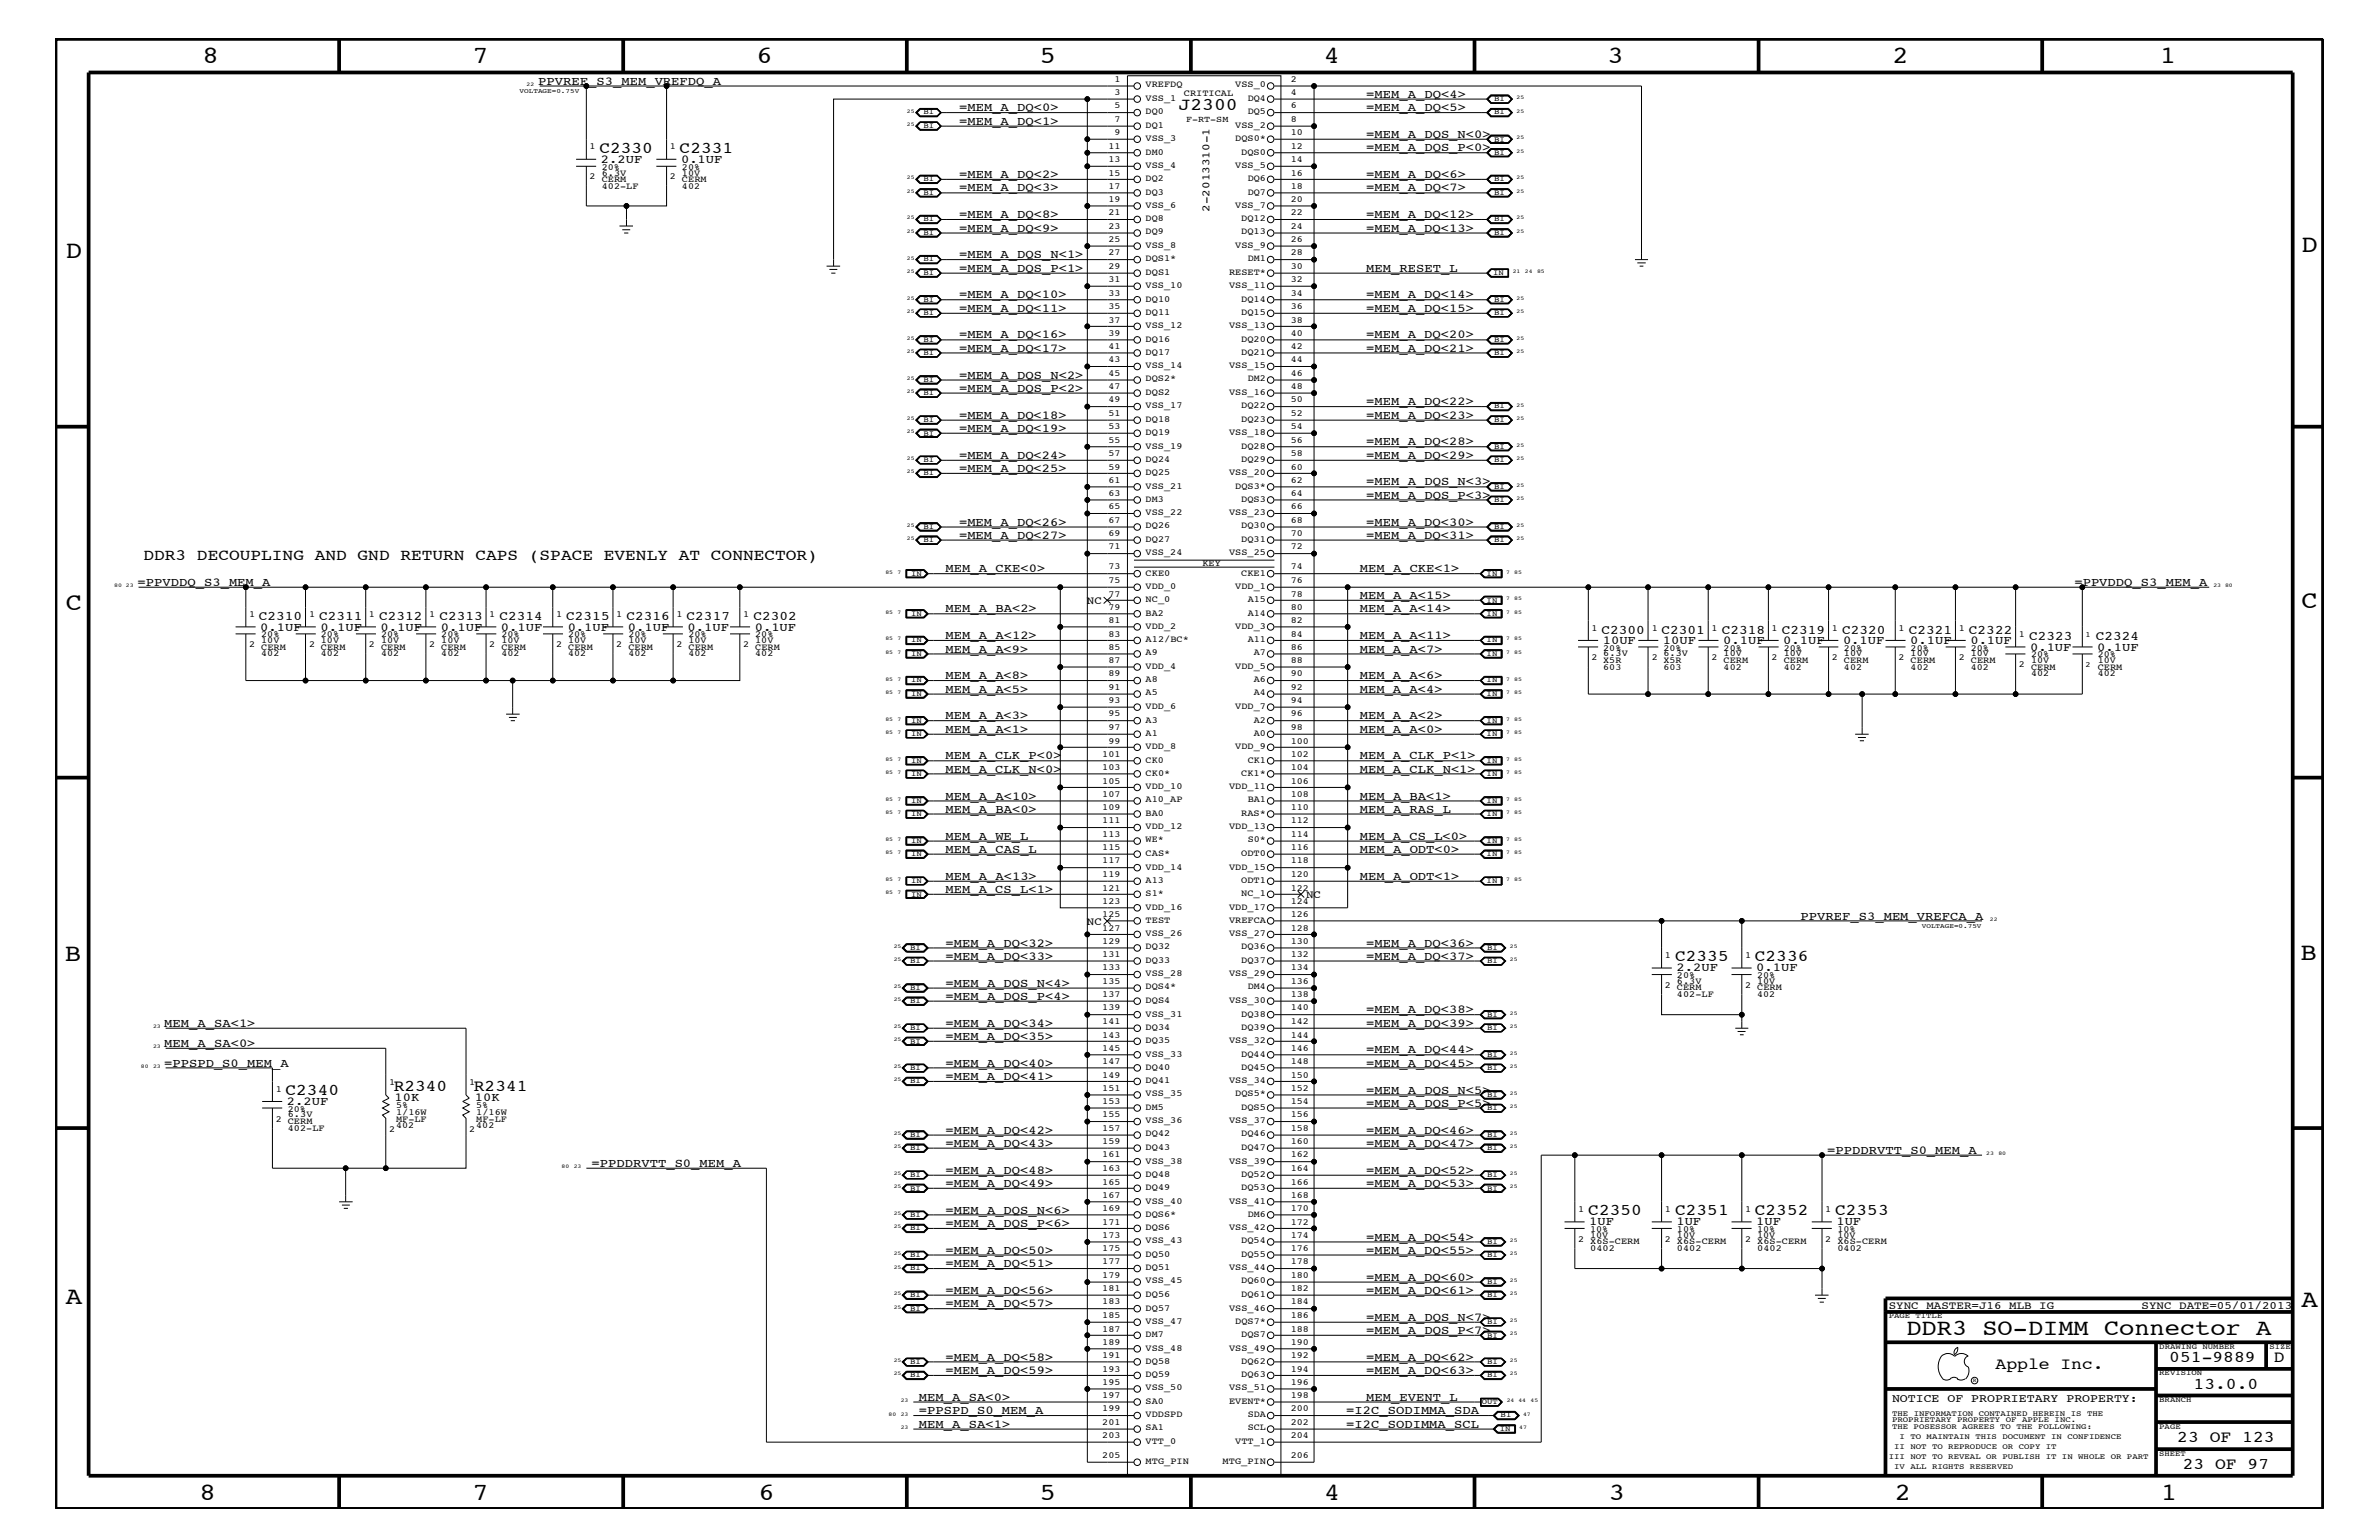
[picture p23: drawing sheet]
<svg xmlns="http://www.w3.org/2000/svg" width="432mm" height="279mm" viewBox="0 0 432 279" stroke-linecap="round" stroke-linejoin="round" font-family="sans-serif">
<defs><g id="words">
<g font-size="4.5">
<text x="36.7" y="11.5">8</text>
<text x="85.8" y="11.5">7</text>
<text x="137.3" y="11.5">6</text>
<text x="188.7" y="11.5">5</text>
<text x="240.3" y="11.5">4</text>
<text x="291.8" y="11.5">3</text>
<text x="343.5" y="11.5">2</text>
<text x="392" y="11.5">1</text>
<text x="11.9" y="46.8">D</text>
<text x="417.7" y="45.7">D</text>
<text x="11.9" y="110.6">C</text>
<text x="417.7" y="110.3">C</text>
<text x="11.8" y="174.3">B</text>
<text x="417.6" y="174.2">B</text>
<text x="11.9" y="236.7">A</text>
<text x="417.7" y="237.1">A</text>
<text x="36.2" y="272.1">8</text>
<text x="85.8" y="272.1">7</text>
<text x="137.7" y="272.1">6</text>
<text x="188.7" y="272.1">5</text>
<text x="240.4" y="272.1">4</text>
<text x="292" y="272.1">3</text>
<text x="343.9" y="272.1">2</text>
<text x="392.2" y="272.1">1</text>
</g>
<text font-size="4.1" x="346" y="242.3">DDR3 SO-DIMM Connector A</text>
<text font-size="3.2" x="213.9" y="19.9">J2300</text>
<g font-size="3">
<text x="108.8" y="27.7">C2330</text>
<text x="123.4" y="27.7">C2331</text>
<text x="304" y="174.4">C2335</text>
<text x="318.5" y="174.4">C2336</text>
<text x="71.5" y="197.9">R2340</text>
<text x="86" y="197.9">R2341</text>
<text x="51.8" y="198.7">C2340</text>
<text x="288.3" y="220.4">C2350</text>
<text x="304" y="220.4">C2351</text>
<text x="318.5" y="220.4">C2352</text>
<text x="333.1" y="220.4">C2353</text>
<text x="362.2" y="248.4">Apple Inc.</text>
<text x="393.7" y="247.1">051-9889</text>
<text x="398.1" y="252">13.0.0</text>
<text x="412.7" y="247.1">D</text>
<text x="395.2" y="261.6">23 OF 123</text>
<text x="396.2" y="266.6">23 OF 97</text>
</g>
<text font-size="2.9" x="26" y="101.6">DDR3 DECOUPLING AND GND RETURN CAPS (SPACE EVENLY AT CONNECTOR)</text>
<g font-size="2.4">
<text x="47" y="112.6">C2310</text>
<text x="57.9" y="112.6">C2311</text>
<text x="68.8" y="112.6">C2312</text>
<text x="79.8" y="112.6">C2313</text>
<text x="90.7" y="112.6">C2314</text>
<text x="102.8" y="112.6">C2315</text>
<text x="113.7" y="112.6">C2316</text>
<text x="124.6" y="112.6">C2317</text>
<text x="136.7" y="112.6">C2302</text>
<text x="290.7" y="115">C2300</text>
<text x="301.6" y="115">C2301</text>
<text x="312.5" y="115">C2318</text>
<text x="323.4" y="115">C2319</text>
<text x="334.3" y="115">C2320</text>
<text x="346.5" y="115">C2321</text>
<text x="357.4" y="115">C2322</text>
<text x="368.3" y="116.2">C2323</text>
<text x="380.4" y="116.2">C2324</text>
</g>
<g font-size="2.2">
<text x="97.7" y="15.4">PPVREF_S3_MEM_VREFDQ_A</text>
<text x="248" y="17.7">=MEM_A_DQ&lt;4&gt;</text>
<text x="174.1" y="20.2">=MEM_A_DQ&lt;0&gt;</text>
<text x="174.1" y="22.6">=MEM_A_DQ&lt;1&gt;</text>
<text x="248" y="20.2">=MEM_A_DQ&lt;5&gt;</text>
<text x="109.1" y="29.5">2.2UF</text>
<text x="123.6" y="29.5">0.1UF</text>
<text x="248" y="27.5">=MEM_A_DQS_P&lt;0&gt;</text>
<text x="248" y="25">=MEM_A_DQS_N&lt;0&gt;</text>
<text x="174.1" y="32.3">=MEM_A_DQ&lt;2&gt;</text>
<text x="174.1" y="34.7">=MEM_A_DQ&lt;3&gt;</text>
<text x="248" y="32.3">=MEM_A_DQ&lt;6&gt;</text>
<text x="248" y="34.7">=MEM_A_DQ&lt;7&gt;</text>
<text x="174.1" y="39.6">=MEM_A_DQ&lt;8&gt;</text>
<text x="248" y="39.6">=MEM_A_DQ&lt;12&gt;</text>
<text x="174.1" y="42">=MEM_A_DQ&lt;9&gt;</text>
<text x="174.1" y="46.8">=MEM_A_DQS_N&lt;1&gt;</text>
<text x="248" y="42">=MEM_A_DQ&lt;13&gt;</text>
<text x="174.1" y="49.3">=MEM_A_DQS_P&lt;1&gt;</text>
<text x="248" y="49.3">MEM_RESET_L</text>
<text x="174.1" y="56.6">=MEM_A_DQ&lt;11&gt;</text>
<text x="174.1" y="54.1">=MEM_A_DQ&lt;10&gt;</text>
<text x="248" y="56.6">=MEM_A_DQ&lt;15&gt;</text>
<text x="248" y="54.1">=MEM_A_DQ&lt;14&gt;</text>
<text x="174.1" y="61.4">=MEM_A_DQ&lt;16&gt;</text>
<text x="174.1" y="63.9">=MEM_A_DQ&lt;17&gt;</text>
<text x="248" y="61.4">=MEM_A_DQ&lt;20&gt;</text>
<text x="248" y="63.9">=MEM_A_DQ&lt;21&gt;</text>
<text x="174.1" y="71.1">=MEM_A_DQS_P&lt;2&gt;</text>
<text x="174.1" y="68.7">=MEM_A_DQS_N&lt;2&gt;</text>
<text x="174.1" y="76">=MEM_A_DQ&lt;18&gt;</text>
<text x="248" y="73.5">=MEM_A_DQ&lt;22&gt;</text>
<text x="248" y="76">=MEM_A_DQ&lt;23&gt;</text>
<text x="174.1" y="83.3">=MEM_A_DQ&lt;24&gt;</text>
<text x="174.1" y="78.3">=MEM_A_DQ&lt;19&gt;</text>
<text x="248" y="80.8">=MEM_A_DQ&lt;28&gt;</text>
<text x="248" y="83.3">=MEM_A_DQ&lt;29&gt;</text>
<text x="174.1" y="85.6">=MEM_A_DQ&lt;25&gt;</text>
<text x="248" y="88.1">=MEM_A_DQS_N&lt;3&gt;</text>
<text x="174.1" y="95.4">=MEM_A_DQ&lt;26&gt;</text>
<text x="248" y="90.5">=MEM_A_DQS_P&lt;3&gt;</text>
<text x="248" y="95.4">=MEM_A_DQ&lt;30&gt;</text>
<text x="174.1" y="97.7">=MEM_A_DQ&lt;27&gt;</text>
<text x="248" y="97.7">=MEM_A_DQ&lt;31&gt;</text>
<text x="25" y="106.3">=PPVDDQ_S3_MEM_A</text>
<text x="171.6" y="103.8">MEM_A_CKE&lt;0&gt;</text>
<text x="246.8" y="103.8">MEM_A_CKE&lt;1&gt;</text>
<text x="376.5" y="106.3">=PPVDDQ_S3_MEM_A</text>
<text x="171.6" y="111.1">MEM_A_BA&lt;2&gt;</text>
<text x="246.8" y="108.7">MEM_A_A&lt;15&gt;</text>
<text x="246.8" y="111.1">MEM_A_A&lt;14&gt;</text>
<text x="47.2" y="114.4">0.1UF</text>
<text x="58.2" y="114.4">0.1UF</text>
<text x="69.1" y="114.4">0.1UF</text>
<text x="80" y="114.4">0.1UF</text>
<text x="90.9" y="114.4">0.1UF</text>
<text x="103" y="114.4">0.1UF</text>
<text x="114" y="114.4">0.1UF</text>
<text x="124.8" y="114.4">0.1UF</text>
<text x="137" y="114.4">0.1UF</text>
<text x="171.6" y="118.4">MEM_A_A&lt;9&gt;</text>
<text x="171.6" y="115.9">MEM_A_A&lt;12&gt;</text>
<text x="246.8" y="118.4">MEM_A_A&lt;7&gt;</text>
<text x="246.8" y="115.9">MEM_A_A&lt;11&gt;</text>
<text x="290.9" y="116.8">10UF</text>
<text x="301.8" y="116.8">10UF</text>
<text x="312.8" y="116.8">0.1UF</text>
<text x="323.7" y="116.8">0.1UF</text>
<text x="334.5" y="116.8">0.1UF</text>
<text x="346.7" y="116.8">0.1UF</text>
<text x="357.6" y="116.8">0.1UF</text>
<text x="368.5" y="118.1">0.1UF</text>
<text x="380.7" y="118.1">0.1UF</text>
<text x="171.6" y="123.2">MEM_A_A&lt;8&gt;</text>
<text x="171.6" y="125.7">MEM_A_A&lt;5&gt;</text>
<text x="246.8" y="125.7">MEM_A_A&lt;4&gt;</text>
<text x="246.8" y="123.2">MEM_A_A&lt;6&gt;</text>
<text x="171.6" y="130.5">MEM_A_A&lt;3&gt;</text>
<text x="246.8" y="130.5">MEM_A_A&lt;2&gt;</text>
<text x="171.6" y="137.8">MEM_A_CLK_P&lt;0&gt;</text>
<text x="171.6" y="133">MEM_A_A&lt;1&gt;</text>
<text x="246.8" y="133">MEM_A_A&lt;0&gt;</text>
<text x="246.8" y="137.8">MEM_A_CLK_P&lt;1&gt;</text>
<text x="171.6" y="140.2">MEM_A_CLK_N&lt;0&gt;</text>
<text x="246.8" y="140.2">MEM_A_CLK_N&lt;1&gt;</text>
<text x="171.6" y="147.5">MEM_A_BA&lt;0&gt;</text>
<text x="171.6" y="145.1">MEM_A_A&lt;10&gt;</text>
<text x="246.8" y="145.1">MEM_A_BA&lt;1&gt;</text>
<text x="246.8" y="147.5">MEM_A_RAS_L</text>
<text x="171.6" y="152.3">MEM_A_WE_L</text>
<text x="171.6" y="154.7">MEM_A_CAS_L</text>
<text x="246.8" y="154.7">MEM_A_ODT&lt;0&gt;</text>
<text x="246.8" y="152.3">MEM_A_CS_L&lt;0&gt;</text>
<text x="171.6" y="159.6">MEM_A_A&lt;13&gt;</text>
<text x="171.6" y="162">MEM_A_CS_L&lt;1&gt;</text>
<text x="246.8" y="159.6">MEM_A_ODT&lt;1&gt;</text>
<text x="326.8" y="166.9">PPVREF_S3_MEM_VREFCA_A</text>
<text x="171.6" y="171.7">=MEM_A_DQ&lt;32&gt;</text>
<text x="248" y="171.7">=MEM_A_DQ&lt;36&gt;</text>
<text x="171.6" y="174.2">=MEM_A_DQ&lt;33&gt;</text>
<text x="171.6" y="179">=MEM_A_DQS_N&lt;4&gt;</text>
<text x="248" y="174.2">=MEM_A_DQ&lt;37&gt;</text>
<text x="304.3" y="176.2">2.2UF</text>
<text x="318.8" y="176.2">0.1UF</text>
<text x="171.6" y="181.4">=MEM_A_DQS_P&lt;4&gt;</text>
<text x="248" y="183.8">=MEM_A_DQ&lt;38&gt;</text>
<text x="29.8" y="189.9">MEM_A_SA&lt;0&gt;</text>
<text x="29.8" y="186.3">MEM_A_SA&lt;1&gt;</text>
<text x="171.6" y="186.3">=MEM_A_DQ&lt;34&gt;</text>
<text x="171.6" y="188.7">=MEM_A_DQ&lt;35&gt;</text>
<text x="248" y="186.3">=MEM_A_DQ&lt;39&gt;</text>
<text x="248" y="191.1">=MEM_A_DQ&lt;44&gt;</text>
<text x="29.8" y="193.6">=PPSPD_S0_MEM_A</text>
<text x="171.6" y="195.9">=MEM_A_DQ&lt;41&gt;</text>
<text x="171.6" y="193.6">=MEM_A_DQ&lt;40&gt;</text>
<text x="248" y="193.6">=MEM_A_DQ&lt;45&gt;</text>
<text x="52.1" y="200.4">2.2UF</text>
<text x="71.6" y="199.8">10K</text>
<text x="86.2" y="199.8">10K</text>
<text x="248" y="198.4">=MEM_A_DQS_N&lt;5&gt;</text>
<text x="248" y="200.9">=MEM_A_DQS_P&lt;5&gt;</text>
<text x="171.6" y="208.1">=MEM_A_DQ&lt;43&gt;</text>
<text x="171.6" y="205.7">=MEM_A_DQ&lt;42&gt;</text>
<text x="248" y="208.1">=MEM_A_DQ&lt;47&gt;</text>
<text x="248" y="205.7">=MEM_A_DQ&lt;46&gt;</text>
<text x="331.6" y="209.3">=PPDDRVTT_S0_MEM_A</text>
<text x="107.4" y="211.7">=PPDDRVTT_S0_MEM_A</text>
<text x="171.6" y="213">=MEM_A_DQ&lt;48&gt;</text>
<text x="171.6" y="215.3">=MEM_A_DQ&lt;49&gt;</text>
<text x="248" y="215.3">=MEM_A_DQ&lt;53&gt;</text>
<text x="248" y="213">=MEM_A_DQ&lt;52&gt;</text>
<text x="171.6" y="220.2">=MEM_A_DQS_N&lt;6&gt;</text>
<text x="171.6" y="222.6">=MEM_A_DQS_P&lt;6&gt;</text>
<text x="171.6" y="227.5">=MEM_A_DQ&lt;50&gt;</text>
<text x="248" y="225.1">=MEM_A_DQ&lt;54&gt;</text>
<text x="248" y="227.5">=MEM_A_DQ&lt;55&gt;</text>
<text x="288.5" y="222.3">1UF</text>
<text x="304.3" y="222.3">1UF</text>
<text x="318.8" y="222.3">1UF</text>
<text x="333.3" y="222.3">1UF</text>
<text x="171.6" y="229.9">=MEM_A_DQ&lt;51&gt;</text>
<text x="248" y="232.4">=MEM_A_DQ&lt;60&gt;</text>
<text x="171.6" y="234.7">=MEM_A_DQ&lt;56&gt;</text>
<text x="171.6" y="237.2">=MEM_A_DQ&lt;57&gt;</text>
<text x="248" y="239.6">=MEM_A_DQS_N&lt;7&gt;</text>
<text x="248" y="234.7">=MEM_A_DQ&lt;61&gt;</text>
<text x="248" y="242">=MEM_A_DQS_P&lt;7&gt;</text>
<text x="171.6" y="246.9">=MEM_A_DQ&lt;58&gt;</text>
<text x="171.6" y="249.3">=MEM_A_DQ&lt;59&gt;</text>
<text x="248" y="249.3">=MEM_A_DQ&lt;63&gt;</text>
<text x="248" y="246.9">=MEM_A_DQ&lt;62&gt;</text>
<text x="166.8" y="254.2">MEM_A_SA&lt;0&gt;</text>
<text x="166.8" y="256.6">=PPSPD_S0_MEM_A</text>
<text x="244.3" y="256.6">=I2C_SODIMMA_SDA</text>
<text x="248" y="254.2">MEM_EVENT_L</text>
<text x="166.8" y="259">MEM_A_SA&lt;1&gt;</text>
<text x="244.3" y="259">=I2C_SODIMMA_SCL</text>
</g>
<text font-size="2.1" x="343.4" y="254.4">NOTICE OF PROPRIETARY PROPERTY:</text>
<g font-size="2">
<text x="219.5" y="38.5" transform="rotate(-90 219.5 38.5)">2-2013310-1</text>
<text x="197.3" y="109.5">NC</text>
<text x="197.3" y="167.8">NC</text>
<text x="237.1" y="162.8">NC</text>
<text x="342.8" y="237.4">SYNC_MASTER=J16_MLB_IG</text>
<text x="388.7" y="237.4">SYNC_DATE=05/01/2013</text>
</g>
<g font-size="1.7">
<text x="202.3" y="14.8">1</text>
<text x="202.3" y="17.3">3</text>
<text x="207.9" y="15.9">VREFDQ</text>
<text x="214.9" y="17.4">CRITICAL</text>
<text x="224.2" y="15.9">VSS_0</text>
<text x="234.3" y="14.8">2</text>
<text x="234.3" y="17.3">4</text>
<text x="202.3" y="19.7">5</text>
<text x="202.3" y="22.1">7</text>
<text x="207.9" y="18.3">VSS_1</text>
<text x="207.9" y="20.8">DQ0</text>
<text x="207.9" y="23.1">DQ1</text>
<text x="224.2" y="23.1">VSS_2</text>
<text x="226.5" y="20.8">DQ5</text>
<text x="226.5" y="18.3">DQ4</text>
<text x="234.3" y="22.1">8</text>
<text x="234.3" y="19.7">6</text>
<text x="107" y="27.1">1</text>
<text x="121.6" y="27.1">1</text>
<text x="201.2" y="27">11</text>
<text x="201.2" y="29.4">13</text>
<text x="202.3" y="24.6">9</text>
<text x="207.9" y="25.6">VSS_3</text>
<text x="207.9" y="28.1">DM0</text>
<text x="224.2" y="25.6">DQS0*</text>
<text x="225.3" y="28.1">DQS0</text>
<text x="234.3" y="29.4">14</text>
<text x="234.3" y="27">12</text>
<text x="234.3" y="24.6">10</text>
<text x="107" y="32.5">2</text>
<text x="109.2" y="31.9">6.3V</text>
<text x="109.2" y="33">CERM</text>
<text x="109.2" y="34.2">402-LF</text>
<text x="109.2" y="30.8">20%</text>
<text x="121.6" y="32.5">2</text>
<text x="123.8" y="33">CERM</text>
<text x="123.8" y="34.2">402</text>
<text x="123.8" y="30.8">20%</text>
<text x="123.8" y="31.9">10V</text>
<text x="201.2" y="31.9">15</text>
<text x="201.2" y="34.2">17</text>
<text x="207.9" y="32.9">DQ2</text>
<text x="207.9" y="35.3">DQ3</text>
<text x="207.9" y="30.4">VSS_4</text>
<text x="224.2" y="30.4">VSS_5</text>
<text x="226.5" y="32.9">DQ6</text>
<text x="226.5" y="35.3">DQ7</text>
<text x="234.3" y="31.9">16</text>
<text x="234.3" y="34.2">18</text>
<text x="201.2" y="36.7">19</text>
<text x="201.2" y="39.1">21</text>
<text x="201.2" y="41.5">23</text>
<text x="207.9" y="37.7">VSS_6</text>
<text x="207.9" y="40.2">DQ8</text>
<text x="224.2" y="37.7">VSS_7</text>
<text x="225.3" y="40.2">DQ12</text>
<text x="234.3" y="36.7">20</text>
<text x="234.3" y="39.1">22</text>
<text x="234.3" y="41.5">24</text>
<text x="201.2" y="44">25</text>
<text x="201.2" y="46.3">27</text>
<text x="207.9" y="42.5">DQ9</text>
<text x="207.9" y="45">VSS_8</text>
<text x="207.9" y="47.4">DQS1*</text>
<text x="224.2" y="45">VSS_9</text>
<text x="225.3" y="42.5">DQ13</text>
<text x="226.5" y="47.4">DM1</text>
<text x="234.3" y="44">26</text>
<text x="234.3" y="46.3">28</text>
<text x="201.2" y="48.8">29</text>
<text x="201.2" y="51.3">31</text>
<text x="201.2" y="53.6">33</text>
<text x="207.9" y="49.8">DQS1</text>
<text x="207.9" y="52.3">VSS_10</text>
<text x="223.1" y="52.3">VSS_11</text>
<text x="223.1" y="49.8">RESET*</text>
<text x="234.3" y="53.6">34</text>
<text x="234.3" y="51.3">32</text>
<text x="234.3" y="48.8">30</text>
<text x="201.2" y="58.5">37</text>
<text x="201.2" y="56.1">35</text>
<text x="207.9" y="59.5">VSS_12</text>
<text x="207.9" y="57.1">DQ11</text>
<text x="207.9" y="54.7">DQ10</text>
<text x="223.1" y="59.5">VSS_13</text>
<text x="225.3" y="57.1">DQ15</text>
<text x="225.3" y="54.7">DQ14</text>
<text x="234.3" y="58.5">38</text>
<text x="234.3" y="56.1">36</text>
<text x="201.2" y="60.9">39</text>
<text x="201.2" y="63.4">41</text>
<text x="201.2" y="65.7">43</text>
<text x="207.9" y="62">DQ16</text>
<text x="207.9" y="64.4">DQ17</text>
<text x="225.3" y="62">DQ20</text>
<text x="225.3" y="64.4">DQ21</text>
<text x="234.3" y="60.9">40</text>
<text x="234.3" y="63.4">42</text>
<text x="234.3" y="65.7">44</text>
<text x="201.2" y="70.6">47</text>
<text x="201.2" y="68.2">45</text>
<text x="207.9" y="71.7">DQS2</text>
<text x="207.9" y="66.8">VSS_14</text>
<text x="207.9" y="69.2">DQS2*</text>
<text x="223.1" y="66.8">VSS_15</text>
<text x="223.1" y="71.7">VSS_16</text>
<text x="226.5" y="69.2">DM2</text>
<text x="234.3" y="70.6">48</text>
<text x="234.3" y="68.2">46</text>
<text x="201.2" y="75.5">51</text>
<text x="201.2" y="73">49</text>
<text x="201.2" y="77.9">53</text>
<text x="207.9" y="76.5">DQ18</text>
<text x="207.9" y="74.1">VSS_17</text>
<text x="225.3" y="74.1">DQ22</text>
<text x="225.3" y="76.5">DQ23</text>
<text x="234.3" y="73">50</text>
<text x="234.3" y="77.9">54</text>
<text x="234.3" y="75.5">52</text>
<text x="201.2" y="82.7">57</text>
<text x="201.2" y="80.3">55</text>
<text x="207.9" y="83.8">DQ24</text>
<text x="207.9" y="78.9">DQ19</text>
<text x="207.9" y="81.4">VSS_19</text>
<text x="223.1" y="78.9">VSS_18</text>
<text x="225.3" y="81.4">DQ28</text>
<text x="225.3" y="83.8">DQ29</text>
<text x="234.3" y="80.3">56</text>
<text x="234.3" y="82.7">58</text>
<text x="201.2" y="87.6">61</text>
<text x="201.2" y="85.2">59</text>
<text x="207.9" y="88.7">VSS_21</text>
<text x="207.9" y="86.2">DQ25</text>
<text x="223.1" y="86.2">VSS_20</text>
<text x="224.2" y="88.7">DQS3*</text>
<text x="234.3" y="85.2">60</text>
<text x="234.3" y="87.6">62</text>
<text x="201.2" y="94.9">67</text>
<text x="201.2" y="90">63</text>
<text x="201.2" y="92.4">65</text>
<text x="207.9" y="95.9">DQ26</text>
<text x="207.9" y="91">DM3</text>
<text x="207.9" y="93.5">VSS_22</text>
<text x="223.1" y="93.5">VSS_23</text>
<text x="225.3" y="91">DQS3</text>
<text x="225.3" y="95.9">DQ30</text>
<text x="234.3" y="92.4">66</text>
<text x="234.3" y="90">64</text>
<text x="234.3" y="94.9">68</text>
<text x="201.2" y="99.7">71</text>
<text x="201.2" y="97.3">69</text>
<text x="207.9" y="100.8">VSS_24</text>
<text x="207.9" y="98.3">DQ27</text>
<text x="223.1" y="100.8">VSS_25</text>
<text x="225.3" y="98.3">DQ31</text>
<text x="234.3" y="99.7">72</text>
<text x="234.3" y="97.3">70</text>
<text x="201.2" y="103.3">73</text>
<text x="201.2" y="105.8">75</text>
<text x="207.9" y="104.4">CKE0</text>
<text x="207.9" y="106.8">VDD_0</text>
<text x="218.3" y="102.7">KEY</text>
<text x="224.2" y="106.8">VDD_1</text>
<text x="225.3" y="104.4">CKE1</text>
<text x="234.3" y="105.8">76</text>
<text x="234.3" y="103.3">74</text>
<text x="45.2" y="112">1</text>
<text x="56.1" y="112">1</text>
<text x="67" y="112">1</text>
<text x="77.9" y="112">1</text>
<text x="88.8" y="112">1</text>
<text x="100.9" y="112">1</text>
<text x="111.8" y="112">1</text>
<text x="122.8" y="112">1</text>
<text x="134.9" y="112">1</text>
<text x="201.2" y="113.1">81</text>
<text x="201.2" y="110.6">79</text>
<text x="201.2" y="108.2">77</text>
<text x="207.9" y="111.7">BA2</text>
<text x="207.9" y="109.2">NC_0</text>
<text x="226.5" y="109.2">A15</text>
<text x="226.5" y="111.7">A14</text>
<text x="234.3" y="108.2">78</text>
<text x="234.3" y="110.6">80</text>
<text x="234.3" y="113.1">82</text>
<text x="45.2" y="117.4">2</text>
<text x="47.4" y="116.7">10V</text>
<text x="47.4" y="115.6">20%</text>
<text x="47.4" y="119.1">402</text>
<text x="47.4" y="117.9">CERM</text>
<text x="56.1" y="117.4">2</text>
<text x="58.3" y="116.7">10V</text>
<text x="58.3" y="115.6">20%</text>
<text x="58.3" y="119.1">402</text>
<text x="58.3" y="117.9">CERM</text>
<text x="67" y="117.4">2</text>
<text x="69.2" y="116.7">10V</text>
<text x="69.2" y="115.6">20%</text>
<text x="69.2" y="119.1">402</text>
<text x="69.2" y="117.9">CERM</text>
<text x="77.9" y="117.4">2</text>
<text x="80.1" y="116.7">10V</text>
<text x="80.1" y="115.6">20%</text>
<text x="80.1" y="119.1">402</text>
<text x="80.1" y="117.9">CERM</text>
<text x="88.8" y="117.4">2</text>
<text x="91" y="116.7">10V</text>
<text x="91" y="115.6">20%</text>
<text x="91" y="119.1">402</text>
<text x="91" y="117.9">CERM</text>
<text x="100.9" y="117.4">2</text>
<text x="103.1" y="116.7">10V</text>
<text x="103.1" y="115.6">20%</text>
<text x="103.1" y="119.1">402</text>
<text x="103.1" y="117.9">CERM</text>
<text x="111.8" y="117.4">2</text>
<text x="114" y="116.7">10V</text>
<text x="114" y="115.6">20%</text>
<text x="114" y="119.1">402</text>
<text x="114" y="117.9">CERM</text>
<text x="122.8" y="117.4">2</text>
<text x="125" y="117.9">CERM</text>
<text x="125" y="119.1">402</text>
<text x="125" y="116.7">10V</text>
<text x="125" y="115.6">20%</text>
<text x="134.9" y="117.4">2</text>
<text x="137.1" y="115.6">20%</text>
<text x="137.1" y="116.7">10V</text>
<text x="137.1" y="117.9">CERM</text>
<text x="137.1" y="119.1">402</text>
<text x="201.2" y="117.9">85</text>
<text x="201.2" y="115.5">83</text>
<text x="207.9" y="118.9">A9</text>
<text x="207.9" y="116.5">A12/BC*</text>
<text x="207.9" y="114.1">VDD_2</text>
<text x="224.2" y="114.1">VDD_3</text>
<text x="226.5" y="116.5">A11</text>
<text x="227.6" y="118.9">A7</text>
<text x="234.3" y="117.9">86</text>
<text x="234.3" y="115.5">84</text>
<text x="288.9" y="119.8">2</text>
<text x="288.9" y="114.4">1</text>
<text x="291" y="119.1">6.3V</text>
<text x="291" y="118.1">20%</text>
<text x="299.8" y="119.8">2</text>
<text x="299.8" y="114.4">1</text>
<text x="301.9" y="119.1">6.3V</text>
<text x="301.9" y="118.1">20%</text>
<text x="310.6" y="119.8">2</text>
<text x="310.6" y="114.4">1</text>
<text x="312.8" y="119.1">10V</text>
<text x="312.8" y="118.1">20%</text>
<text x="321.6" y="119.8">2</text>
<text x="321.6" y="114.4">1</text>
<text x="323.8" y="118.1">20%</text>
<text x="323.8" y="119.1">10V</text>
<text x="332.5" y="119.8">2</text>
<text x="332.5" y="114.4">1</text>
<text x="334.7" y="118.1">20%</text>
<text x="334.7" y="119.1">10V</text>
<text x="344.6" y="119.8">2</text>
<text x="344.6" y="114.4">1</text>
<text x="346.8" y="119.1">10V</text>
<text x="346.8" y="118.1">20%</text>
<text x="355.5" y="119.8">2</text>
<text x="355.5" y="114.4">1</text>
<text x="357.7" y="119.1">10V</text>
<text x="357.7" y="118.1">20%</text>
<text x="366.4" y="115.6">1</text>
<text x="368.6" y="119.2">20%</text>
<text x="380.7" y="119.2">20%</text>
<text x="201.2" y="125.2">91</text>
<text x="201.2" y="120.3">87</text>
<text x="201.2" y="122.7">89</text>
<text x="207.9" y="121.4">VDD_4</text>
<text x="207.9" y="123.8">A8</text>
<text x="224.2" y="121.4">VDD_5</text>
<text x="227.6" y="123.8">A6</text>
<text x="234.3" y="120.3">88</text>
<text x="234.3" y="125.2">92</text>
<text x="234.3" y="122.7">90</text>
<text x="291" y="120.3">X5R</text>
<text x="291" y="121.5">603</text>
<text x="301.9" y="120.3">X5R</text>
<text x="301.9" y="121.5">603</text>
<text x="312.8" y="121.5">402</text>
<text x="312.8" y="120.3">CERM</text>
<text x="323.8" y="121.5">402</text>
<text x="323.8" y="120.3">CERM</text>
<text x="334.7" y="121.5">402</text>
<text x="334.7" y="120.3">CERM</text>
<text x="346.8" y="120.3">CERM</text>
<text x="346.8" y="121.5">402</text>
<text x="357.7" y="121.5">402</text>
<text x="357.7" y="120.3">CERM</text>
<text x="366.4" y="121">2</text>
<text x="368.6" y="121.5">CERM</text>
<text x="368.6" y="122.7">402</text>
<text x="368.6" y="120.3">10V</text>
<text x="380.7" y="120.3">10V</text>
<text x="380.7" y="122.7">402</text>
<text x="380.7" y="121.5">CERM</text>
<text x="201.2" y="130">95</text>
<text x="201.2" y="127.6">93</text>
<text x="207.9" y="131.1">A3</text>
<text x="207.9" y="126.2">A5</text>
<text x="207.9" y="128.6">VDD_6</text>
<text x="224.2" y="128.6">VDD_7</text>
<text x="227.6" y="126.2">A4</text>
<text x="227.6" y="131.1">A2</text>
<text x="234.3" y="127.6">94</text>
<text x="234.3" y="130">96</text>
<text x="200.1" y="137.3">101</text>
<text x="201.2" y="134.9">99</text>
<text x="201.2" y="132.4">97</text>
<text x="207.9" y="135.9">VDD_8</text>
<text x="207.9" y="133.5">A1</text>
<text x="224.2" y="135.9">VDD_9</text>
<text x="227.6" y="133.5">A0</text>
<text x="234.3" y="134.9">100</text>
<text x="234.3" y="132.4">98</text>
<text x="234.3" y="137.3">102</text>
<text x="200.1" y="142.2">105</text>
<text x="200.1" y="139.7">103</text>
<text x="207.9" y="138.4">CK0</text>
<text x="207.9" y="143.2">VDD_10</text>
<text x="207.9" y="140.7">CK0*</text>
<text x="223.1" y="143.2">VDD_11</text>
<text x="225.3" y="140.7">CK1*</text>
<text x="226.5" y="138.4">CK1</text>
<text x="234.3" y="142.2">106</text>
<text x="234.3" y="139.7">104</text>
<text x="200.1" y="149.4">111</text>
<text x="200.1" y="147">109</text>
<text x="200.1" y="144.6">107</text>
<text x="207.9" y="148">BA0</text>
<text x="207.9" y="145.6">A10_AP</text>
<text x="225.3" y="148">RAS*</text>
<text x="226.5" y="145.6">BA1</text>
<text x="234.3" y="149.4">112</text>
<text x="234.3" y="144.6">108</text>
<text x="234.3" y="147">110</text>
<text x="200.1" y="151.8">113</text>
<text x="200.1" y="154.3">115</text>
<text x="207.9" y="150.5">VDD_12</text>
<text x="207.9" y="152.9">WE*</text>
<text x="207.9" y="155.3">CAS*</text>
<text x="223.1" y="150.5">VDD_13</text>
<text x="225.3" y="155.3">ODT0</text>
<text x="226.5" y="152.9">S0*</text>
<text x="234.3" y="154.3">116</text>
<text x="234.3" y="151.8">114</text>
<text x="200.1" y="159.1">119</text>
<text x="200.1" y="156.7">117</text>
<text x="200.1" y="161.6">121</text>
<text x="207.9" y="160.1">A13</text>
<text x="207.9" y="157.8">VDD_14</text>
<text x="223.1" y="157.8">VDD_15</text>
<text x="225.3" y="160.1">ODT1</text>
<text x="234.3" y="161.6">122</text>
<text x="234.3" y="159.1">120</text>
<text x="234.3" y="156.7">118</text>
<text x="200.1" y="163.9">123</text>
<text x="200.1" y="166.4">125</text>
<text x="207.9" y="165">VDD_16</text>
<text x="207.9" y="167.4">TEST</text>
<text x="207.9" y="162.6">S1*</text>
<text x="223.1" y="167.4">VREFCA</text>
<text x="223.1" y="165">VDD_17</text>
<text x="225.3" y="162.6">NC_1</text>
<text x="234.3" y="166.4">126</text>
<text x="234.3" y="163.9">124</text>
<text x="200.1" y="173.7">131</text>
<text x="200.1" y="168.9">127</text>
<text x="200.1" y="171.2">129</text>
<text x="207.9" y="169.9">VSS_26</text>
<text x="207.9" y="172.2">DQ32</text>
<text x="223.1" y="169.9">VSS_27</text>
<text x="225.3" y="172.2">DQ36</text>
<text x="234.3" y="173.7">132</text>
<text x="234.3" y="171.2">130</text>
<text x="234.3" y="168.9">128</text>
<text x="302.2" y="173.8">1</text>
<text x="316.7" y="173.8">1</text>
<text x="200.1" y="176.1">133</text>
<text x="200.1" y="178.5">135</text>
<text x="207.9" y="174.7">DQ33</text>
<text x="207.9" y="177.2">VSS_28</text>
<text x="207.9" y="179.5">DQS4*</text>
<text x="223.1" y="177.2">VSS_29</text>
<text x="225.3" y="174.7">DQ37</text>
<text x="226.5" y="179.5">DM4</text>
<text x="234.3" y="176.1">134</text>
<text x="234.3" y="178.5">136</text>
<text x="302.2" y="179.3">2 CERM</text>
<text x="304.4" y="178.5">6.3V</text>
<text x="304.4" y="177.4">20%</text>
<text x="316.7" y="179.3">2 CERM</text>
<text x="318.9" y="177.4">20%</text>
<text x="318.9" y="178.5">10V</text>
<text x="200.1" y="185.8">141</text>
<text x="200.1" y="183.3">139</text>
<text x="200.1" y="181">137</text>
<text x="207.9" y="184.4">VSS_31</text>
<text x="207.9" y="182">DQS4</text>
<text x="223.1" y="182">VSS_30</text>
<text x="225.3" y="184.4">DQ38</text>
<text x="234.3" y="185.8">142</text>
<text x="234.3" y="183.3">140</text>
<text x="234.3" y="181">138</text>
<text x="304.4" y="181">402-LF</text>
<text x="318.9" y="181">402</text>
<text x="200.1" y="188.2">143</text>
<text x="200.1" y="190.6">145</text>
<text x="207.9" y="186.8">DQ34</text>
<text x="207.9" y="189.3">DQ35</text>
<text x="207.9" y="191.7">VSS_33</text>
<text x="223.1" y="189.3">VSS_32</text>
<text x="225.3" y="186.8">DQ39</text>
<text x="225.3" y="191.7">DQ44</text>
<text x="234.3" y="188.2">144</text>
<text x="234.3" y="190.6">146</text>
<text x="70.6" y="196.8">1</text>
<text x="85.2" y="196.8">1</text>
<text x="200.1" y="195.5">149</text>
<text x="200.1" y="197.9">151</text>
<text x="200.1" y="193.1">147</text>
<text x="207.9" y="196.5">DQ41</text>
<text x="207.9" y="194.1">DQ40</text>
<text x="223.1" y="196.5">VSS_34</text>
<text x="225.3" y="194.1">DQ45</text>
<text x="234.3" y="195.5">150</text>
<text x="234.3" y="193.1">148</text>
<text x="234.3" y="197.9">152</text>
<text x="50" y="203.5">2</text>
<text x="50" y="198.1">1</text>
<text x="52.2" y="202.7">6.3V</text>
<text x="52.2" y="201.7">20%</text>
<text x="52.2" y="204">CERM</text>
<text x="71.9" y="202.3">1/16W</text>
<text x="71.9" y="201">5%</text>
<text x="71.9" y="203.5">MF-LF</text>
<text x="86.4" y="202.3">1/16W</text>
<text x="86.4" y="201">5%</text>
<text x="86.4" y="203.5">MF-LF</text>
<text x="200.1" y="200.3">153</text>
<text x="200.1" y="202.7">155</text>
<text x="207.9" y="198.9">VSS_35</text>
<text x="207.9" y="201.4">DM5</text>
<text x="207.9" y="203.8">VSS_36</text>
<text x="223.1" y="203.8">VSS_37</text>
<text x="224.2" y="198.9">DQS5*</text>
<text x="225.3" y="201.4">DQS5</text>
<text x="234.3" y="202.7">156</text>
<text x="234.3" y="200.3">154</text>
<text x="52.2" y="205.2">402-LF</text>
<text x="70.6" y="205.3">2</text>
<text x="71.9" y="204.7">402</text>
<text x="85.2" y="205.3">2</text>
<text x="86.4" y="204.7">402</text>
<text x="200.1" y="207.6">159</text>
<text x="200.1" y="205.2">157</text>
<text x="207.9" y="208.6">DQ43</text>
<text x="207.9" y="206.2">DQ42</text>
<text x="225.3" y="208.6">DQ47</text>
<text x="225.3" y="206.2">DQ46</text>
<text x="234.3" y="207.6">160</text>
<text x="234.3" y="205.2">158</text>
<text x="200.1" y="210">161</text>
<text x="200.1" y="212.5">163</text>
<text x="200.1" y="214.9">165</text>
<text x="207.9" y="211.1">VSS_38</text>
<text x="207.9" y="213.5">DQ48</text>
<text x="207.9" y="215.9">DQ49</text>
<text x="223.1" y="211.1">VSS_39</text>
<text x="225.3" y="213.5">DQ52</text>
<text x="225.3" y="215.9">DQ53</text>
<text x="234.3" y="210">162</text>
<text x="234.3" y="212.5">164</text>
<text x="234.3" y="214.9">166</text>
<text x="200.1" y="217.3">167</text>
<text x="200.1" y="219.7">169</text>
<text x="207.9" y="218.4">VSS_40</text>
<text x="207.9" y="220.8">DQS6*</text>
<text x="223.1" y="218.4">VSS_41</text>
<text x="226.5" y="220.8">DM6</text>
<text x="234.3" y="217.3">168</text>
<text x="234.3" y="219.7">170</text>
<text x="286.4" y="219.8">1</text>
<text x="302.2" y="219.8">1</text>
<text x="316.7" y="219.8">1</text>
<text x="331.3" y="219.8">1</text>
<text x="200.1" y="224.6">173</text>
<text x="200.1" y="222.2">171</text>
<text x="200.1" y="227">175</text>
<text x="207.9" y="225.6">VSS_43</text>
<text x="207.9" y="223.2">DQS6</text>
<text x="223.1" y="223.2">VSS_42</text>
<text x="225.3" y="225.6">DQ54</text>
<text x="234.3" y="224.6">174</text>
<text x="234.3" y="227">176</text>
<text x="234.3" y="222.2">172</text>
<text x="286.4" y="225.3">2</text>
<text x="288.6" y="223.5">10%</text>
<text x="288.6" y="227">0402</text>
<text x="288.6" y="225.7">X6S-CERM</text>
<text x="288.6" y="224.6">10V</text>
<text x="302.2" y="225.3">2</text>
<text x="304.4" y="223.5">10%</text>
<text x="304.4" y="227">0402</text>
<text x="304.4" y="225.7">X6S-CERM</text>
<text x="304.4" y="224.6">10V</text>
<text x="316.7" y="225.3">2</text>
<text x="318.9" y="223.5">10%</text>
<text x="318.9" y="227">0402</text>
<text x="318.9" y="225.7">X6S-CERM</text>
<text x="318.9" y="224.6">10V</text>
<text x="331.3" y="225.3">2</text>
<text x="333.5" y="223.5">10%</text>
<text x="333.5" y="227">0402</text>
<text x="333.5" y="225.7">X6S-CERM</text>
<text x="333.5" y="224.6">10V</text>
<text x="200.1" y="229.4">177</text>
<text x="200.1" y="231.8">179</text>
<text x="207.9" y="230.5">DQ51</text>
<text x="207.9" y="228">DQ50</text>
<text x="207.9" y="232.9">VSS_45</text>
<text x="223.1" y="230.5">VSS_44</text>
<text x="225.3" y="228">DQ55</text>
<text x="225.3" y="232.9">DQ60</text>
<text x="234.3" y="229.4">178</text>
<text x="234.3" y="231.8">180</text>
<text x="200.1" y="234.3">181</text>
<text x="200.1" y="236.7">183</text>
<text x="200.1" y="239.1">185</text>
<text x="207.9" y="235.3">DQ56</text>
<text x="207.9" y="237.8">DQ57</text>
<text x="223.1" y="237.8">VSS_46</text>
<text x="225.3" y="235.3">DQ61</text>
<text x="234.3" y="236.7">184</text>
<text x="234.3" y="234.3">182</text>
<text x="234.3" y="239.1">186</text>
<text x="200.1" y="241.6">187</text>
<text x="200.1" y="244">189</text>
<text x="207.9" y="240.1">VSS_47</text>
<text x="207.9" y="242.6">DM7</text>
<text x="207.9" y="245.1">VSS_48</text>
<text x="223.1" y="245.1">VSS_49</text>
<text x="224.2" y="240.1">DQS7*</text>
<text x="225.3" y="242.6">DQS7</text>
<text x="234.3" y="241.6">188</text>
<text x="234.3" y="244">190</text>
<text x="200.1" y="246.4">191</text>
<text x="200.1" y="248.9">193</text>
<text x="200.1" y="251.2">195</text>
<text x="207.9" y="247.4">DQ58</text>
<text x="207.9" y="249.9">DQ59</text>
<text x="225.3" y="249.9">DQ63</text>
<text x="225.3" y="247.4">DQ62</text>
<text x="234.3" y="251.2">196</text>
<text x="234.3" y="248.9">194</text>
<text x="234.3" y="246.4">192</text>
<text x="200.1" y="253.7">197</text>
<text x="200.1" y="256.1">199</text>
<text x="207.9" y="254.7">SA0</text>
<text x="207.9" y="257.2">VDDSPD</text>
<text x="207.9" y="252.3">VSS_50</text>
<text x="223.1" y="252.3">VSS_51</text>
<text x="223.1" y="254.7">EVENT*</text>
<text x="226.5" y="257.2">SDA</text>
<text x="234.3" y="256.1">200</text>
<text x="234.3" y="253.7">198</text>
<text x="200.1" y="258.5">201</text>
<text x="200.1" y="261">203</text>
<text x="207.9" y="259.5">SA1</text>
<text x="207.9" y="262">VTT_0</text>
<text x="224.2" y="262">VTT_1</text>
<text x="226.5" y="259.5">SCL</text>
<text x="234.3" y="258.5">202</text>
<text x="234.3" y="261">204</text>
<text x="200.1" y="264.6">205</text>
<text x="207.9" y="265.6">MTG_PIN</text>
<text x="221.9" y="265.6">MTG_PIN</text>
<text x="234.3" y="264.6">206</text>
</g>
<text font-size="1.6" x="215.3" y="22.1">F-RT-SM</text>
<g font-size="1.4">
<text x="167.6" y="20.8">BI</text>
<text x="167.6" y="23.2">BI</text>
<text x="271.2" y="18.4">BI</text>
<text x="271.2" y="20.8">BI</text>
<text x="271.2" y="25.7">BI</text>
<text x="271.2" y="28.1">BI</text>
<text x="167.6" y="32.9">BI</text>
<text x="167.6" y="35.3">BI</text>
<text x="271.2" y="32.9">BI</text>
<text x="271.2" y="35.3">BI</text>
<text x="167.6" y="40.2">BI</text>
<text x="271.2" y="40.2">BI</text>
<text x="167.6" y="42.6">BI</text>
<text x="167.6" y="47.4">BI</text>
<text x="271.2" y="42.6">BI</text>
<text x="167.6" y="49.9">BI</text>
<text x="271" y="49.9">IN</text>
<text x="167.6" y="54.7">BI</text>
<text x="167.6" y="57.2">BI</text>
<text x="271.2" y="54.7">BI</text>
<text x="271.2" y="57.2">BI</text>
<text x="167.6" y="62">BI</text>
<text x="167.6" y="64.5">BI</text>
<text x="271.2" y="62">BI</text>
<text x="271.2" y="64.5">BI</text>
<text x="167.6" y="71.7">BI</text>
<text x="167.6" y="69.3">BI</text>
<text x="167.6" y="76.6">BI</text>
<text x="271.2" y="74.1">BI</text>
<text x="271.2" y="76.6">BI</text>
<text x="167.6" y="79">BI</text>
<text x="167.6" y="83.8">BI</text>
<text x="271.2" y="81.4">BI</text>
<text x="271.2" y="83.8">BI</text>
<text x="167.6" y="86.2">BI</text>
<text x="271.2" y="88.7">BI</text>
<text x="167.6" y="96">BI</text>
<text x="271.2" y="91.1">BI</text>
<text x="271.2" y="96">BI</text>
<text x="167.6" y="98.4">BI</text>
<text x="271.2" y="98.4">BI</text>
<text x="165.4" y="104.4">IN</text>
<text x="269.8" y="104.4">IN</text>
<text x="165.4" y="111.7">IN</text>
<text x="269.8" y="109.3">IN</text>
<text x="269.8" y="111.7">IN</text>
<text x="165.4" y="116.5">IN</text>
<text x="165.4" y="119">IN</text>
<text x="269.8" y="119">IN</text>
<text x="269.8" y="116.5">IN</text>
<text x="378.5" y="115.6">1</text>
<text x="165.4" y="123.8">IN</text>
<text x="269.8" y="123.8">IN</text>
<text x="378.5" y="121">2</text>
<text x="165.4" y="126.3">IN</text>
<text x="165.4" y="131.1">IN</text>
<text x="269.8" y="126.3">IN</text>
<text x="269.8" y="131.1">IN</text>
<text x="165.4" y="133.5">IN</text>
<text x="269.8" y="133.5">IN</text>
<text x="165.4" y="138.4">IN</text>
<text x="165.4" y="140.8">IN</text>
<text x="269.8" y="138.4">IN</text>
<text x="269.8" y="140.8">IN</text>
<text x="165.4" y="145.7">IN</text>
<text x="165.4" y="148.1">IN</text>
<text x="269.8" y="148.1">IN</text>
<text x="269.8" y="145.7">IN</text>
<text x="165.4" y="152.9">IN</text>
<text x="165.4" y="155.4">IN</text>
<text x="269.8" y="155.4">IN</text>
<text x="269.8" y="152.9">IN</text>
<text x="165.4" y="160.2">IN</text>
<text x="269.8" y="160.2">IN</text>
<text x="165.4" y="162.7">IN</text>
<text x="165.2" y="172.3">BI</text>
<text x="269.9" y="172.3">BI</text>
<text x="165.2" y="174.8">BI</text>
<text x="165.2" y="179.6">BI</text>
<text x="269.9" y="174.8">BI</text>
<text x="165.2" y="182.1">BI</text>
<text x="269.9" y="184.4">BI</text>
<text x="165.2" y="186.9">BI</text>
<text x="165.2" y="189.3">BI</text>
<text x="269.9" y="186.9">BI</text>
<text x="269.9" y="191.7">BI</text>
<text x="165.2" y="194.2">BI</text>
<text x="165.2" y="196.5">BI</text>
<text x="269.9" y="194.2">BI</text>
<text x="269.9" y="199">BI</text>
<text x="269.9" y="201.5">BI</text>
<text x="165.2" y="206.3">BI</text>
<text x="165.2" y="208.7">BI</text>
<text x="269.9" y="206.3">BI</text>
<text x="269.9" y="208.7">BI</text>
<text x="165.2" y="213.6">BI</text>
<text x="269.9" y="213.6">BI</text>
<text x="165.2" y="216">BI</text>
<text x="165.2" y="220.8">BI</text>
<text x="269.9" y="216">BI</text>
<text x="165.2" y="223.2">BI</text>
<text x="269.9" y="225.7">BI</text>
<text x="165.2" y="228.1">BI</text>
<text x="165.2" y="230.5">BI</text>
<text x="269.9" y="228.1">BI</text>
<text x="269.9" y="232.9">BI</text>
<text x="165.2" y="235.4">BI</text>
<text x="165.2" y="237.8">BI</text>
<text x="269.9" y="235.4">BI</text>
<text x="342.8" y="239.2">PAGE TITLE</text>
<text x="269.9" y="242.7">BI</text>
<text x="269.9" y="240.2">BI</text>
<text x="391.9" y="244.7">DRAWING NUMBER</text>
<text x="411.9" y="244.7">SIZE</text>
<text x="165.2" y="247.5">BI</text>
<text x="165.2" y="249.9">BI</text>
<text x="269.9" y="249.9">BI</text>
<text x="269.9" y="247.5">BI</text>
<text x="391.9" y="249.5">REVISION</text>
<text x="269" y="254.8">OUT</text>
<text x="272.4" y="257.2">BI</text>
<text x="343.4" y="256.8">THE INFORMATION CONTAINED HEREIN IS THE</text>
<text x="391.9" y="254.4">BRANCH</text>
<text x="272.2" y="259.6">IN</text>
<text x="343.4" y="258">PROPRIETARY PROPERTY OF APPLE INC.</text>
<text x="343.4" y="259.3">THE POSESSOR AGREES TO THE FOLLOWING:</text>
<text x="343.8" y="262.9">II NOT TO REPRODUCE OR COPY IT</text>
<text x="344.8" y="261.1">I TO MAINTAIN THIS DOCUMENT IN CONFIDENCE</text>
<text x="391.9" y="259.3">PAGE</text>
<text x="342.8" y="264.7">III NOT TO REVEAL OR PUBLISH IT IN WHOLE OR PART</text>
<text x="343.8" y="266.6">IV ALL RIGHTS RESERVED</text>
<text x="391.9" y="264.1">SHEET</text>
</g>
<g font-size="1.2">
<text x="94.3" y="16.8">VOLTAGE=0.75V</text>
<text x="348.8" y="168.3">VOLTAGE=0.75V</text>
</g>
<g font-size="1">
<text x="95.6" y="15.6">22</text>
<text x="275.3" y="18">25</text>
<text x="164.6" y="20.4">25</text>
<text x="164.6" y="22.9">25</text>
<text x="275.3" y="20.4">25</text>
<text x="275.3" y="25.3">25</text>
<text x="275.3" y="27.7">25</text>
<text x="164.6" y="32.5">25</text>
<text x="164.6" y="35">25</text>
<text x="275.3" y="32.5">25</text>
<text x="275.3" y="35">25</text>
<text x="164.6" y="39.8">25</text>
<text x="275.3" y="39.8">25</text>
<text x="164.6" y="42.3">25</text>
<text x="164.6" y="47.1">25</text>
<text x="275.3" y="42.3">25</text>
<text x="164.6" y="49.6">25</text>
<text x="274.6" y="49.6">21</text>
<text x="276.8" y="49.6">24</text>
<text x="279" y="49.6">85</text>
<text x="164.6" y="54.4">25</text>
<text x="164.6" y="56.8">25</text>
<text x="275.3" y="54.4">25</text>
<text x="275.3" y="56.8">25</text>
<text x="164.6" y="61.7">25</text>
<text x="164.6" y="64">25</text>
<text x="275.3" y="61.7">25</text>
<text x="275.3" y="64">25</text>
<text x="164.6" y="71.3">25</text>
<text x="164.6" y="68.9">25</text>
<text x="164.6" y="76.2">25</text>
<text x="275.3" y="73.8">25</text>
<text x="275.3" y="76.2">25</text>
<text x="164.6" y="78.6">25</text>
<text x="164.6" y="83.5">25</text>
<text x="275.3" y="81.1">25</text>
<text x="275.3" y="83.5">25</text>
<text x="164.6" y="85.9">25</text>
<text x="275.3" y="88.3">25</text>
<text x="164.6" y="95.6">25</text>
<text x="275.3" y="90.7">25</text>
<text x="275.3" y="95.6">25</text>
<text x="164.6" y="98">25</text>
<text x="275.3" y="98">25</text>
<text x="20.7" y="106.5">80 23</text>
<text x="160.7" y="104.1">85</text>
<text x="162.9" y="104.1">7</text>
<text x="273.4" y="104.1">7</text>
<text x="274.8" y="104.1">85</text>
<text x="401.7" y="106.5">23 80</text>
<text x="160.7" y="111.4">85</text>
<text x="162.9" y="111.4">7</text>
<text x="273.4" y="108.9">7</text>
<text x="273.4" y="111.4">7</text>
<text x="274.8" y="108.9">85</text>
<text x="274.8" y="111.4">85</text>
<text x="160.7" y="116.2">85</text>
<text x="160.7" y="118.6">85</text>
<text x="162.9" y="116.2">7</text>
<text x="162.9" y="118.6">7</text>
<text x="273.4" y="118.6">7</text>
<text x="273.4" y="116.2">7</text>
<text x="274.8" y="118.6">85</text>
<text x="274.8" y="116.2">85</text>
<text x="160.7" y="123.5">85</text>
<text x="160.7" y="125.9">85</text>
<text x="162.9" y="123.5">7</text>
<text x="162.9" y="125.9">7</text>
<text x="273.4" y="125.9">7</text>
<text x="273.4" y="123.5">7</text>
<text x="274.8" y="125.9">85</text>
<text x="274.8" y="123.5">85</text>
<text x="160.7" y="130.8">85</text>
<text x="162.9" y="130.8">7</text>
<text x="273.4" y="130.8">7</text>
<text x="274.8" y="130.8">85</text>
<text x="160.7" y="133.2">85</text>
<text x="162.9" y="133.2">7</text>
<text x="273.4" y="133.2">7</text>
<text x="274.8" y="133.2">85</text>
<text x="160.7" y="138">85</text>
<text x="160.7" y="140.4">85</text>
<text x="162.9" y="138">7</text>
<text x="162.9" y="140.4">7</text>
<text x="273.4" y="138">7</text>
<text x="273.4" y="140.4">7</text>
<text x="274.8" y="138">85</text>
<text x="274.8" y="140.4">85</text>
<text x="160.7" y="145.3">85</text>
<text x="160.7" y="147.7">85</text>
<text x="162.9" y="145.3">7</text>
<text x="162.9" y="147.7">7</text>
<text x="273.4" y="147.7">7</text>
<text x="273.4" y="145.3">7</text>
<text x="274.8" y="147.7">85</text>
<text x="274.8" y="145.3">85</text>
<text x="160.7" y="152.6">85</text>
<text x="160.7" y="155">85</text>
<text x="162.9" y="152.6">7</text>
<text x="162.9" y="155">7</text>
<text x="273.4" y="155">7</text>
<text x="273.4" y="152.6">7</text>
<text x="274.8" y="155">85</text>
<text x="274.8" y="152.6">85</text>
<text x="160.7" y="159.9">85</text>
<text x="162.9" y="159.9">7</text>
<text x="273.4" y="159.9">7</text>
<text x="274.8" y="159.9">85</text>
<text x="160.7" y="162.2">85</text>
<text x="162.9" y="162.2">7</text>
<text x="361.2" y="167.1">22</text>
<text x="162.2" y="172">25</text>
<text x="274.1" y="172">25</text>
<text x="162.2" y="174.4">25</text>
<text x="162.2" y="179.3">25</text>
<text x="274.1" y="174.4">25</text>
<text x="162.2" y="181.6">25</text>
<text x="274.1" y="184.1">25</text>
<text x="27.8" y="190.2">23</text>
<text x="27.8" y="186.5">23</text>
<text x="162.2" y="186.5">25</text>
<text x="162.2" y="188.9">25</text>
<text x="274.1" y="186.5">25</text>
<text x="274.1" y="191.4">25</text>
<text x="25.6" y="193.7">80</text>
<text x="27.8" y="193.7">23</text>
<text x="162.2" y="193.7">25</text>
<text x="162.2" y="196.2">25</text>
<text x="274.1" y="193.7">25</text>
<text x="274.1" y="198.7">25</text>
<text x="274.1" y="201">25</text>
<text x="162.2" y="205.9">25</text>
<text x="162.2" y="208.3">25</text>
<text x="274.1" y="205.9">25</text>
<text x="274.1" y="208.3">25</text>
<text x="360.5" y="209.6">23</text>
<text x="362.7" y="209.6">80</text>
<text x="101.9" y="211.9">80</text>
<text x="104.1" y="211.9">23</text>
<text x="162.2" y="213.2">25</text>
<text x="162.2" y="215.6">25</text>
<text x="274.1" y="213.2">25</text>
<text x="274.1" y="215.6">25</text>
<text x="162.2" y="220.4">25</text>
<text x="162.2" y="222.9">25</text>
<text x="162.2" y="227.7">25</text>
<text x="274.1" y="225.3">25</text>
<text x="274.1" y="227.7">25</text>
<text x="162.2" y="230.2">25</text>
<text x="274.1" y="232.6">25</text>
<text x="162.2" y="235">25</text>
<text x="162.2" y="237.4">25</text>
<text x="274.1" y="235">25</text>
<text x="274.1" y="239.9">25</text>
<text x="274.1" y="242.3">25</text>
<text x="162.2" y="247.1">25</text>
<text x="162.2" y="249.5">25</text>
<text x="274.1" y="249.5">25</text>
<text x="274.1" y="247.1">25</text>
<text x="358.1" y="250.7">R</text>
<text x="161.3" y="256.8">80</text>
<text x="163.5" y="254.4">23</text>
<text x="163.5" y="256.8">23</text>
<text x="273.5" y="254.4">24 44</text>
<text x="276.4" y="256.8">47</text>
<text x="277.8" y="254.4">45</text>
<text x="163.5" y="259.3">23</text>
<text x="275.8" y="259.3">47</text>
</g>
</g></defs>
<g fill="none" stroke="#000" stroke-width=".18">
<path d="M98 15.6h8.4M121 15.6h-14.6v13.3M167 19.8h3.1l.7 .6-.7 .7h-3.1M167 19.7h3.1l.8 .7-.8 .8h-3.1l-.8-.8zM167 19.8l-.7 .6 .7 .7M167 19.8l-.6 .6 .6 .7M197.4 18v7.3h8.4M204.6 13.7h27.9v254h-27.9zM205.8 18h-54.5v30.3M205.8 15.6h-84.8v13.3M231.3 15.6h7.2v7.3h-7.2M238.5 15.6h59.4v31.5"/>
<path d="M269.8 18l.8-.8h3.2l.7 .8-.7 .7h-3.2zM270.1 18l.6 .7h3M270.6 17.3h3.1l.8 .7-.8 .7h-3.1l-.7-.7zM270.6 19.7h3.2l.7 .7-.7 .8h-3.2l-.8-.8zM273.7 17.4h-3l-.6 .6h-38.8M273.7 17.4h-3l-.7 .6 .7 .7h3M273.7 17.4l.7 .6-.7 .7M273.7 17.4l.6 .6-.6 .7M273.7 19.8h-3l-.7 .6 .7 .7h3M273.7 19.8h-3.1l-.7 .6 .7 .7h3.1M273.7 19.8l.8 .6-.8 .7M273.7 19.8l.7 .6-.7 .7"/>
<path d="M104.6 30.2h3.6M104.6 28.9h3.6M106.4 30.2v7.2h7.3M113.7 37.4v3.6M119.1 30.2h3.7M119.1 28.9h3.7M121 30.2v7.2h-7.3M166.2 22.9l.8-.8h3.1l.8 .8-.8 .8h-3.1zM166.2 39.8l.8-.7h3.1l.8 .7-.8 .8h-3.1zM167 22.2h3.1l.7 .7-.7 .6h-3.1l-.6-.6zM167 22.1h3.1l.7 .8M167 22.1l-.7 .8 .7 .7h3.1l.7-.7"/>
<path d="M167 31.9h3.1l.7 .6-.7 .7h-3.1M167 31.8h3.1l.8 .7-.8 .8h-3.1l-.8-.8zM167 31.9l-.7 .6 .7 .7M167 31.9l-.6 .6 .6 .7M167 34.3h3.1l.7 .7-.7 .7h-3.1M167 34.2h3.1l.8 .8-.8 .8h-3.1l-.8-.8zM167 34.3l-.7 .7 .7 .7M167 34.3l-.6 .7 .6 .7M167 39.1h3.1l.7 .7-.7 .7h-3.1M167 39.1l-.7 .7 .7 .7M167 39.1l-.6 .7 .6 .7M170.7 20.4l-.6 .6h-3.1l-.5-.6 .5-.6h3.1l.6 .6h35.1"/>
<path d="M170.7 22.9l-.6 .6h-3.1l-.5-.6 .5-.7h3.1l.6 .7h35.1M170.7 32.5l-.6 .6h-3.1l-.5-.6 .5-.6h3.1l.6 .6h35.1M170.7 35l-.6 .6h-3.1l-.5-.6 .5-.6h3.1l.6 .6h35.1M170.7 39.8l-.6 .6h-3.1l-.5-.6 .5-.6h3.1l.6 .6h35.1M197.4 25.3v2.4h8.4M197.4 27.7v2.5h8.4M197.4 30.2v7.2h8.4M197.4 37.4v7.2h8.4M231.3 20.4h38.8l.6-.6h3l.6 .6-.6 .6h-3l-.6-.6M231.3 27.7h38.8l.6-.6h3l.6 .6-.6 .6h-3l-.6-.6M231.3 32.5h38.8l.6-.6h3l.6 .6-.6 .6h-3l-.6-.6M231.3 35h38.8l.6-.6h3l.6 .6-.6 .6h-3l-.6-.6"/>
<path d="M231.3 39.8h38.8l.6-.6h3l.6 .6-.6 .6h-3l-.6-.6M238.5 22.9v7.3h-7.2M238.5 30.2v7.2h-7.2M238.5 37.4v7.2h-7.2M269.8 32.5l.8-.7h3.2l.7 .7-.7 .8h-3.2zM269.8 39.8l.8-.7h3.2l.7 .7-.7 .8h-3.2zM270 25.3l.7-.6h3l.7 .6-.7 .6h-3zM270.6 24.6h3.1l.8 .7-.8 .7h-3.1l-.7-.7zM270.6 24.5h3.2l.7 .8-.7 .7h-3.2l-.8-.7zM270.6 27h3.2l.7 .7-.7 .8h-3.2l-.8-.8zM270.6 34.2h3.2l.7 .8-.7 .8h-3.2l-.8-.8zM273.7 24.7h-3l-.6 .6h-38.8"/>
<path d="M273.7 24.7l.6 .6-.6 .6h-3l-.6-.6M273.7 27h-3l-.7 .7 .7 .7h3M273.7 27h-3.1l-.7 .7 .7 .7h3.1M273.7 27l.8 .7-.8 .7M273.7 27l.7 .7-.7 .7M273.7 31.9h-3l-.7 .6 .7 .7h3M273.7 31.9h-3.1l-.7 .6 .7 .7h3.1M273.7 31.9l.8 .6-.8 .7M273.7 31.9l.7 .6-.7 .7M273.7 34.3h-3l-.7 .7 .7 .7h3M273.7 34.3h-3.1l-.7 .7 .7 .7h3.1M273.7 34.3l.8 .7-.8 .7"/>
<path d="M273.7 34.3l.7 .7-.7 .7M273.7 39.1h-3l-.7 .7 .7 .7h3M273.7 39.1h-3.1l-.7 .7 .7 .7h3.1M273.7 39.1l.8 .7-.8 .7M273.7 39.1l.7 .7-.7 .7M112.4 41h2.5M112.9 41.7h1.5M113.3 42.3h.7M150 48.3h2.5M150.5 48.9h1.5M150.9 49.6h.7M166.2 49.6l.8-.8h3.1l.8 .8-.8 .7h-3.1z"/>
<path d="M167 41.6h3.1l.7 .7-.7 .6h-3.1l-.6-.6zM167 41.5h3.1l.7 .8M167 41.5l-.7 .8 .7 .7h3.1l.7-.7M167 41.5h3.1l.8 .8-.8 .7h-3.1l-.8-.7zM167 46.4h3.1l.7 .7-.7 .7h-3.1M167 46.3h3.1l.8 .8-.8 .8h-3.1l-.8-.8zM167 46.4l-.7 .7 .7 .7M167 46.4l-.6 .7 .6 .7M167 53.7h3.1l.7 .7-.7 .7h-3.1M167 53.6h3.1l.8 .8-.8 .7h-3.1l-.8-.7zM167 53.7l-.7 .7 .7 .7M167 53.7l-.6 .7 .6 .7"/>
<path d="M167 48.9h3.1l.7 .7-.7 .6h-3.1l-.6-.6zM167 48.8h3.1l.7 .8M167 48.8l-.7 .8 .7 .6h3.1l.7-.6M167 56.2h3.1l.7 .6-.7 .6h-3.1l-.6-.6zM167 56.1h3.1l.7 .7M167 56.1h3.1l.8 .7-.8 .7h-3.1M167 56.1l-.8 .7 .8 .7M167 56.1l-.7 .7 .7 .7M170.7 42.3l-.6 .6h-3.1l-.5-.6 .5-.6h3.1l.6 .6h35.1M170.7 47.1l-.6 .6h-3.1l-.5-.6 .5-.6h3.1l.6 .6h35.1M170.7 54.4l-.6 .6h-3.1l-.5-.6 .5-.6h3.1l.6 .6h35.1M170.7 49.6l-.6 .6h-3.1l-.5-.6 .5-.7h3.1l.6 .7h35.1"/>
<path d="M170.7 56.8l-.6 .6h-3.1l-.5-.6 .5-.6h3.1l.6 .6h35.1M170.8 56.8l-.7 .7h-3.1M197.4 44.6v7.3h8.4M197.4 51.9v7.3h8.4M197.4 59.2v7.3h8.4M231.3 42.3h38.8l.6-.6h3l.6 .6-.6 .6M231.3 54.4h38.8l.6-.6h3l.6 .6-.6 .6h-3l-.6-.6M231.3 49.6h38.8M238.5 44.6v2.5h-7.2M238.5 47.1v4.8h-7.2M238.5 51.9v7.3h-7.2M238.5 59.2v7.3h-7.2"/>
<path d="M269.8 42.3l.8-.8h3.2l.7 .8-.7 .7h-3.2zM269.8 54.4l.8-.8h3.2l.7 .8-.7 .7h-3.2zM269.8 56.8l.8-.7h3.2l.7 .7-.7 .7h-3.2zM269.8 49.6l.8-.8h3.2v1.5h-3.2zM270 42.3l.7-.7h3l.7 .7-.7 .6h-3zM270.1 42.3l.6 .6h3M270.1 56.8l.6 .6h3M270.1 49.6l.6 .6M270.6 41.5h3.1l.8 .8-.8 .7h-3.1l-.7-.7zM270.6 56.1h3.1l.8 .7-.8 .7h-3.1l-.7-.7zM270.6 48.8l-.7 .8 .7 .6h3.2M270.7 48.9h3v1.3h-3"/>
<path d="M270.7 48.9l-.7 .7 .7 .6M270.7 48.9l-.6 .7M273.7 53.7h-3l-.7 .7 .7 .7h3M273.7 53.7h-3.1l-.7 .7 .7 .7h3.1M273.7 53.7l.8 .7-.8 .7M273.7 53.7l.7 .7-.7 .7M273.7 56.2h-3l-.6 .6h-38.8M273.7 56.2h-3l-.7 .6 .7 .6h3M273.7 56.2l.7 .6-.7 .6M273.7 56.2l.6 .6-.6 .6M296.8 47.1h2.3M297.2 47.7h1.5"/>
<path d="M297.6 48.3h.7M166.4 78.6l.6-.6h3.1l.7 .6-.7 .7h-3.1zM167 61h3.1l.7 .7-.7 .6h-3.1M167 60.9h3.1l.8 .8-.8 .7h-3.1l-.8-.7zM167 61l-.7 .7 .7 .6M167 61l-.6 .7 .6 .6M167 63.4h3.1l.7 .6-.7 .7h-3.1l-.6-.7zM167 63.4h3.1l.7 .6M167 63.4h3.1l.8 .6-.8 .8h-3.1M167 63.4l-.8 .6 .8 .8M167 63.4l-.7 .6 .7 .8M167 70.7h3.1l.7 .6-.7 .7h-3.1l-.6-.7z"/>
<path d="M167 70.6h3.1l.8 .7-.8 .8h-3.1l-.8-.8zM167 68.3h3.1l.7 .6-.7 .6h-3.1l-.6-.6zM167 68.2h3.1l.7 .7M167 68.2l-.7 .7 .7 .7h3.1l.7-.7M167 68.2h3.1l.8 .7-.8 .8h-3.1l-.8-.8zM167 75.6h3.1l.7 .6-.7 .6h-3.1l-.6-.6zM167 75.5h3.1l.7 .7M167 75.5l-.7 .7 .7 .7h3.1l.7-.7M167 75.5h3.1l.8 .7-.8 .8h-3.1l-.8-.8zM167 77.8h3.1l.8 .8-.8 .8h-3.1l-.8-.8zM170.7 61.7l-.6 .6h-3.1l-.5-.6 .5-.6h3.1l.6 .6h35.1M170.7 64l-.6 .7h-3.1l-.5-.7 .5-.6h3.1l.6 .6h35.1"/>
<path d="M170.7 71.3l-.6 .7h-3.1l-.5-.7 .5-.6h3.1l.6 .6h35.1M170.7 68.9l-.6 .6h-3.1l-.5-.6 .5-.5h3.1l.6 .5h35.1M170.7 76.2l-.6 .6h-3.1l-.5-.6 .5-.6h3.1l.6 .6h35.1M170.7 78.6l-.6 .6h-3.1l-.5-.6 .5-.6h3.1l.6 .6h35.1M170.8 64l-.7 .8h-3.1M170.8 71.3l-.7-.7h-3.1l-.7 .7 .7 .8M170.8 71.3l-.7 .8h-3.1M170.8 78.6l-.7-.7h-3.1l-.7 .7 .7 .8M170.8 78.6l-.7 .8h-3.1M197.4 66.5v7.3h8.4M197.4 73.8v7.3h8.4M231.3 61.7h38.8l.6-.6h3l.6 .6-.6 .6h-3l-.6-.6"/>
<path d="M231.3 73.8h38.8l.6-.6h3l.6 .6-.6 .6h-3l-.6-.6M238.5 66.5v2.4h-7.2M238.5 68.9v2.4h-7.2M238.5 71.3v7.3h-7.2M238.5 78.6v7.3h-7.2M269.8 61.7l.8-.8h3.2l.7 .8-.7 .7h-3.2zM269.8 64l.8-.6h3.2l.7 .6-.7 .8h-3.2zM269.8 73.8l.8-.8h3.2l.7 .8-.7 .7h-3.2zM269.8 76.2l.8-.7h3.2l.7 .7-.7 .8h-3.2zM270.1 64l.6 .7h3M270.1 76.2l.6 .6h3M270.6 63.4h3.1l.8 .6-.8 .8h-3.1l-.7-.8z"/>
<path d="M270.6 75.5h3.1l.8 .7-.8 .7h-3.1l-.7-.7zM273.7 61h-3l-.7 .7 .7 .6h3M273.7 61h-3.1l-.7 .7 .7 .6h3.1M273.7 61l.8 .7-.8 .6M273.7 61l.7 .7-.7 .6M273.7 63.4h-3l-.6 .6h-38.8M273.7 63.4h-3l-.7 .6 .7 .7h3M273.7 63.4l.7 .6-.7 .7M273.7 63.4l.6 .6-.6 .7M273.7 73.1h-3l-.7 .7 .7 .7h3M273.7 73.1h-3.1l-.7 .7 .7 .7h3.1M273.7 73.1l.8 .7-.8 .7"/>
<path d="M273.7 73.1l.7 .7-.7 .7M273.7 75.6h-3l-.6 .6h-38.8M273.7 75.6h-3l-.7 .6 .7 .6h3M273.7 75.6l.7 .6-.7 .6M273.7 75.6l.6 .6-.6 .6M167 82.8h3.1l.7 .7-.7 .6h-3.1l-.6-.6zM167 82.7h3.1l.7 .8M167 82.7h3.1l.8 .8-.8 .7h-3.1M167 82.7l-.8 .8 .8 .7M167 82.7l-.7 .8 .7 .7M167 85.2h3.1l.7 .7-.7 .7h-3.1M167 85.1h3.1l.8 .8-.8 .7h-3.1l-.8-.7z"/>
<path d="M167 85.2l-.7 .7 .7 .7M167 85.2l-.6 .7 .6 .7M167 94.9h3.1l.7 .7-.7 .6h-3.1l-.6-.6zM167 94.9h3.1l.7 .7M167 94.9l-.7 .7 .7 .7h3.1l.7-.7M167 94.9h3.1l.8 .7-.8 .8h-3.1l-.8-.8zM167 97.4h3.1l.7 .6-.7 .7h-3.1l-.6-.7zM167 97.2h3.1l.8 .8-.8 .7h-3.1l-.8-.7zM170.7 83.5l-.6 .6h-3.1l-.5-.6 .5-.7h3.1l.6 .7h35.1M170.7 85.9l-.6 .6h-3.1l-.5-.6 .5-.6h3.1l.6 .6h35.1M170.7 95.6l-.6 .6h-3.1l-.5-.6 .5-.6h3.1l.6 .6h35.1M170.7 98l-.6 .7h-3.1l-.5-.7 .5-.6h3.1l.6 .6h35.1"/>
<path d="M170.8 83.5l-.7 .7h-3.1M170.8 98l-.7-.7h-3.1l-.7 .7 .7 .7M170.8 98l-.7 .7h-3.1M197.4 81.1v7.2h8.4M197.4 88.3v2.4h8.4M197.4 90.7v2.5h8.4M197.4 93.2v7.2h8.4M231.3 81.1h38.8l.6-.6h3l.6 .6-.6 .5h-3l-.6-.5M231.3 88.3h38.8l.6-.6h3l.6 .6-.6 .6h-3l-.6-.6M231.3 95.6h38.8l.6-.6h3l.6 .6-.6 .6M238.5 85.9v7.3h-7.2M238.5 93.2v7.2h-7.2"/>
<path d="M269.8 81.1l.8-.8h3.2l.7 .8-.7 .7h-3.2zM269.8 83.5l.8-.8h3.2l.7 .8-.7 .7h-3.2zM269.8 88.3l.8-.7h3.2l.7 .7-.7 .8h-3.2zM269.8 90.7l.8-.7h3.2l.7 .7-.7 .8h-3.2zM269.8 98l.8-.8h3.2l.7 .8-.7 .7h-3.2zM270.1 83.5l.6 .6h3M270.1 90.7l.6 .7h3M270.1 95.6l.6 .6h3M270.1 98l.6 .7h3M270.6 82.7h3.1l.8 .8-.8 .7h-3.1l-.7-.7zM270.6 90h3.1l.8 .7-.8 .8h-3.1l-.7-.8zM270.6 94.9h3.1l.8 .7-.8 .7h-3.1l-.7-.7z"/>
<path d="M270.6 94.9h3.2l.7 .7-.7 .8h-3.2l-.8-.8zM270.6 97.3h3.1l.8 .7-.8 .7h-3.1l-.7-.7zM270.7 94.9h3l.7 .7-.7 .6h-3l-.7-.6zM273.7 80.4h-3l-.7 .7 .7 .6h3M273.7 80.4h-3.1l-.7 .7 .7 .6h3.1M273.7 80.4l.8 .7-.8 .6M273.7 80.4l.7 .7-.7 .6M273.7 82.8h-3l-.6 .7h-38.8M273.7 82.8h-3l-.7 .7 .7 .6h3M273.7 82.8l.7 .7-.7 .6M273.7 82.8l.6 .7-.6 .6M273.7 87.7h-3l-.7 .6 .7 .7h3"/>
<path d="M273.7 87.7h-3.1l-.7 .6 .7 .7h3.1M273.7 87.7l.8 .6-.8 .7M273.7 87.7l.7 .6-.7 .7M273.7 90.1h-3l-.6 .6h-38.8M273.7 90.1h-3l-.7 .6 .7 .7h3M273.7 90.1l.7 .6-.7 .7M273.7 90.1l.6 .6-.6 .7M273.7 97.4h-3l-.6 .6h-38.8M273.7 97.4h-3l-.7 .6 .7 .7h3M273.7 97.4l.7 .6-.7 .7M273.7 97.4l.6 .6-.6 .7M25.1 106.5h19.5v7.2"/>
<path d="M42.8 115h3.6M42.8 113.7h3.6M44.6 106.5h10.9v7.2M44.6 115v8.5h10.9M53.7 115h3.6M53.7 113.7h3.6M55.5 115v8.5h10.9M55.5 106.5h10.9M64.6 115h3.6M64.6 113.7h3.6M66.4 115v8.5h10.9v-8.5M66.4 113.7v-7.2h10.9v7.2"/>
<path d="M75.5 115h3.7M75.5 113.7h3.7M77.3 106.5h10.9M86.4 115h3.7M86.4 113.7h3.7M88.2 115v8.5h4.8M88.2 113.7v-7.2h12.1v7.2M98.6 115h3.6M98.6 113.7h3.6M100.3 115v8.5h11v-8.5M100.3 106.5h11M109.5 115h3.6"/>
<path d="M109.5 113.7h3.6M111.3 113.7v-7.2h10.9v7.2M120.3 115h3.7M120.3 113.7h3.7M122.2 115v8.5h12.1v-8.5M122.2 106.5h12.1v7.2M132.5 115h3.6M132.5 113.7h3.6M134.3 106.5h71.5M164.4 103.3h3.3l.8 .8-.8 .7h-3.3zM164.4 110.6h3.3l.8 .8-.8 .7h-3.3zM164.4 117.9h3.3l.8 .7-.8 .8h-3.3z"/>
<path d="M164.4 115.4h3.3l.8 .8-.8 .8h-3.3zM164.5 117.9v1.4h3.1M164.5 118h3.1l.7 .6-.7 .7M164.6 103.5h3l.6 .6-.6 .6h-3zM164.6 110.8h3l.6 .6-.6 .6h-3zM164.6 118.1h3l.6 .5-.6 .6h-3zM164.6 115.6h3l.6 .6-.6 .6h-3zM167.6 103.4h-3.1v1.4h3.1M167.6 110.7h-3.1v1.3h3.1M167.6 115.5h-3.1v1.4h3.1M167.6 103.4l.7 .7-.7 .7M167.6 103.4l.8 .7-.8 .7"/>
<path d="M167.6 110.7l.7 .7-.7 .6M167.6 110.7l.8 .7-.8 .6M167.6 115.5l.7 .7-.7 .7M167.6 115.5l.8 .7-.8 .7M167.6 117.9l.8 .7-.8 .7M168.2 104.1h37.6M168.2 111.4h37.6M168.2 118.6h37.6M168.2 116.2h37.6M192.4 106.5v7.2M197.4 100.4v76.4h8.4M200.3 108.3l1.3 1.2"/>
<path d="M201 108.9h4.8M201.6 108.3l-1.3 1.2M205.8 113.7h-13.4v7.3h13.4M205.8 102.9h25.5M205.8 101.6h25.5M231.3 104.1h37.5M231.3 108.9h37.5M231.3 111.4h37.5M231.3 118.6h37.5M231.3 116.2h37.5M231.3 106.5h57M238.5 100.4v69.1"/>
<path d="M244.6 106.5v7.2h-13.3M244.6 113.7v7.3h-13.3M268.6 111.4l.8-.8h3.2v1.5h-3.2zM268.8 104.1l.7-.6h3v1.2h-3zM268.8 108.9l.7-.6h3v1.2h-3zM268.8 111.4l.7-.6h3v1.2h-3zM268.8 116.2l.7-.6h3v1.2h-3zM268.8 118.6l.7-.5h3v1.1h-3zM268.8 104.1l.6 .7M268.8 118.6l.6-.6h3.1v1.3M268.8 111.4l.6 .6M268.8 118.6l.6 .7"/>
<path d="M268.8 116.2l.6 .7M269.4 103.3h3.2v1.5h-3.2l-.8-.7zM269.4 108.1h3.2v1.6h-3.2l-.8-.8zM269.4 115.4h3.2v1.6h-3.2l-.8-.8zM269.4 117.9h3.2v1.5h-3.2l-.8-.8zM269.4 103.4l-.7 .7 .7 .7M269.4 104.8h3.2M269.4 103.4h3.2M269.4 103.4l-.6 .7M269.4 108.2l-.7 .7 .7 .8M269.4 108.2h3.2M269.4 108.2l-.6 .7"/>
<path d="M269.4 110.7l-.7 .7 .7 .6M269.4 112h3.2M269.4 110.7h3.2M269.4 110.7l-.6 .7M269.4 117.9l-.7 .7 .7 .7M269.4 119.3h3.2M269.4 115.5l-.7 .7 .7 .7M269.4 116.9h3.2M269.4 115.5h3.2M269.4 115.5l-.6 .7M272.5 103.4v1.4M272.5 108.2v1.4h-3.1l-.6-.7"/>
<path d="M272.5 110.7v1.3M272.5 115.5v1.4M286.4 116.2h3.7M286.4 117.4h3.7M288.3 117.4v8.5h10.8M297.3 116.2h3.7M297.3 117.4h3.7M299.1 117.4v8.5h10.9M299.1 106.5h-10.8v9.7M308.3 116.2h3.6M308.3 117.4h3.6M310 117.4v8.5h11v-8.5"/>
<path d="M310 106.5h-10.9v9.7M319.2 116.2h3.6M319.2 117.4h3.6M321 106.5h-11v9.7M330.1 116.2h3.6M330.1 117.4h3.6M331.9 117.4v8.5h6.1M331.9 106.5h-10.9v9.7M342.2 116.2h3.7M342.2 117.4h3.7M344 117.4v8.5h-6M344 106.5h-12.1v9.7"/>
<path d="M353.1 116.2h3.7M353.1 117.4h3.7M354.9 117.4v8.5h-10.9M354.9 106.5h-10.9v9.7M364 118.6h3.6M364 117.4h3.6M365.8 118.6v7.3h-10.9M365.8 106.5h-10.9v9.7M376.2 118.6h3.6M376.2 117.4h3.6M378 106.5h-12.2v10.9M378 118.6v7.3h-12.2"/>
<path d="M401 106.5h-23v10.9M77.3 123.5h10.9M91.9 129.6h2.4M92.4 130.2h1.4M92.7 130.8h.8M93 123.5h7.3M93 123.5v6.1M111.3 123.5h10.9M164.4 125.2h3.3l.8 .7-.8 .8h-3.3zM164.4 122.7h3.3l.8 .8-.8 .7h-3.3zM164.4 130h3.3l.8 .8-.8 .7h-3.3zM164.4 132.4h3.3l.8 .8-.8 .7h-3.3z"/>
<path d="M164.4 137.3h3.3l.8 .7-.8 .8h-3.3zM164.4 139.7h3.3l.8 .7-.8 .8h-3.3zM164.5 126.5h3.1M164.5 125.2v1.4h3.1l.8-.7-.8-.7M164.5 125.3h3.1l.7 .6-.7 .6M164.5 133.8h3.1M164.5 132.5h3.1M164.5 139.8h3.1M164.5 132.4v1.5M164.5 139.7v1.5M164.6 122.9h3l.6 .6-.6 .6h-3zM164.6 130.2h3l.6 .6-.6 .5h-3z"/>
<path d="M164.6 137.4h3l.6 .6-.6 .6h-3zM164.6 132.5v1.3M164.6 139.8v1.3M167.6 122.8h-3.1v1.3h3.1M167.6 130.1h-3.1v1.3h3.1M167.6 137.4h-3.1v1.3h3.1M167.6 122.8l.7 .7-.7 .6M167.6 122.8l.8 .7-.8 .6M167.6 130.1l.7 .7-.7 .6M167.6 130.1l.8 .7-.8 .6M167.6 132.5l.7 .7-.7 .6M167.6 132.4l.8 .8-.8 .7"/>
<path d="M167.6 132.5l.6 .7M167.6 137.4l.7 .6-.7 .7M167.6 137.4l.8 .6-.8 .7M167.6 139.8l.7 .6-.7 .7M167.6 139.7l.8 .7-.8 .8M167.6 139.8l.6 .6M168.2 125.9l-.6-.6h-3v1.2M168.2 125.9h37.6M168.2 123.5h37.6M168.2 130.8h37.6M168.2 133.2h37.6M168.2 138h37.6"/>
<path d="M168.2 125.9l-.6 .6M168.2 133.2l-.6 .6M192.4 121v7.3h13.4M192.4 128.3v7.3h13.4M192.4 135.6v7.3h13.4M231.3 125.9h37.5M231.3 123.5h37.5M231.3 130.8h37.5M231.3 133.2h37.5M231.3 138h37.5M244.6 121v7.3h-13.3M244.6 128.3v7.3h-13.3"/>
<path d="M244.6 135.6v7.3h-13.3M268.8 123.5l.7-.6h3v1.2h-3zM268.8 125.9l.7-.6h3v1.2M268.8 130.8l.7-.6h3v1.1h-3zM268.8 138l.7-.6h3v1.2h-3zM268.8 125.9l.7 .6M268.8 123.5l.6 .6M268.8 130.8l.6 .6M268.8 133.2l.7 .6M268.8 138l.6 .7M269.4 122.7h3.2v1.5h-3.2l-.8-.7zM269.4 125.2h3.2v1.5h-3.2l-.8-.8z"/>
<path d="M269.4 130h3.2v1.5h-3.2l-.8-.7zM269.4 132.4h3.2v1.5h-3.2M269.4 137.3h3.2v1.5h-3.2l-.8-.8zM269.4 139.7h3.2v1.5h-3.2M269.4 125.3h3.1v1.2h-3.1l-.6-.6zM269.4 132.5h3.1v1.3h-3.1l-.6-.6zM269.4 139.8h3.1v1.3h-3.1l-.6-.7zM269.4 125.2l-.7 .7 .7 .7h3.2M269.4 122.8l-.7 .7 .7 .6M269.4 124.1h3.2M269.4 122.8h3.2M269.4 122.8l-.6 .7"/>
<path d="M269.4 130.1l-.7 .7 .7 .6M269.4 131.4h3.2M269.4 130.1h3.2M269.4 130.1l-.6 .7M269.4 132.4l-.8 .8 .8 .7M269.4 132.4l-.7 .8 .7 .7M269.4 137.4l-.7 .6 .7 .7M269.4 138.7h3.2M269.4 137.4h3.2M269.4 137.4l-.6 .6M269.4 139.7l-.8 .7 .8 .8M269.4 139.7l-.7 .7 .7 .8"/>
<path d="M269.5 132.5l-.7 .7M269.5 139.8l-.7 .6M272.5 132.5v1.3M272.5 139.8v1.3M272.5 122.8v1.3M272.5 130.1v1.3M272.5 137.4v1.3M321 125.9h10.9M336.7 133.2h2.5M337.2 133.8h1.5M337.6 134.4h.7M338 125.9v7.3"/>
<path d="M164.4 147h3.3l.8 .7-.8 .7h-3.3zM164.4 144.6h3.3l.8 .7-.8 .8h-3.3zM164.4 154.2h3.3l.8 .8-.8 .7h-3.3zM164.4 151.8h3.3l.8 .8-.8 .8h-3.3zM164.4 159.1h3.3l.8 .8-.8 .7h-3.3zM164.5 141.1h3.1M164.5 148.4h3.1M164.5 147.1h3.1M164.5 144.6v1.4h3.1M164.5 144.6h3.1l.7 .7-.7 .7M164.5 155.7v-1.4h3.1l.8 .7-.8 .7M164.5 154.4h3.1"/>
<path d="M164.5 153.2h3.1M164.5 151.8v1.5h3.1l.8-.7-.8-.8M164.5 151.9h3.1l.7 .7-.7 .6M164.5 159.2h3.1M164.5 147v1.4M164.5 159.1v1.5M164.6 144.7h3l.6 .6-.6 .6h-3zM164.6 154.4v1.2h3l.6-.6M164.6 147.1v1.3M164.6 159.2v1.3M167.6 154.4l.7 .6-.7 .6h-3.1M167.6 144.6l.8 .7-.8 .7"/>
<path d="M167.6 147.1l.7 .6-.7 .7M167.6 147l.8 .7-.8 .7M167.6 147.1l.6 .6M167.6 154.4l.6 .6M167.6 159.2l.7 .7-.7 .6M167.6 159.1l.8 .8-.8 .7M167.6 159.2l.6 .7M168.2 140.4h37.6M168.2 147.7h37.6M168.2 145.3h37.6M168.2 155h37.6M168.2 152.6l-.6-.6h-3v1.2"/>
<path d="M168.2 152.6h37.6M168.2 159.9h37.6M168.2 140.4l-.6 .7M168.2 147.7l-.6 .7M168.2 152.6l-.6 .6M168.2 159.9l-.6 .6M192.4 142.9v7.2h13.4M192.4 150.1v7.3h13.4M192.4 157.4v7.3h13.4M231.3 140.4h37.5M231.3 147.7h37.5M231.3 145.3h37.5"/>
<path d="M231.3 155h37.5M231.3 152.6h37.5M231.3 159.9h37.5M244.6 142.9v7.2h-13.3M244.6 150.1v7.3h-13.3M244.6 157.4v7.3h-13.3M268.8 145.3l.7-.6h3v1.2h-3zM268.8 152.6l.7-.6h3v1.2M268.8 145.3l.6-.7h3.1v1.4M268.8 147.7l.6-.6h3.1v1.3h-3.1zM268.8 140.4l.7 .7M268.8 147.7l.7 .7"/>
<path d="M268.8 145.3l.6 .7M268.8 152.6l.7 .6M268.8 159.9l.7 .6M269.4 144.6h3.2v1.5h-3.2l-.8-.8zM269.4 147h3.2v1.4h-3.2M269.4 151.8h3.2v1.6h-3.2l-.8-.8zM269.4 154.2h3.2v1.5h-3.2l-.8-.7zM269.4 159.1h3.2v1.5h-3.2M269.4 151.9h3.1v1.3h-3.1l-.6-.6zM269.4 154.4h3.1v1.2h-3.1l-.6-.6zM269.4 159.2h3.1v1.3h-3.1l-.6-.6zM269.4 147l-.8 .7 .8 .7"/>
<path d="M269.4 147l-.7 .7 .7 .7M269.4 144.6l-.7 .7 .7 .7M269.4 146h3.2M269.4 151.8l-.7 .8 .7 .7h3.2M269.4 159.1l-.8 .8 .8 .7M269.4 159.1l-.7 .8 .7 .7M269.5 147.1l-.7 .6M269.5 154.4l-.7 .6M269.5 159.2l-.7 .7M272.5 147.1v1.3M272.5 154.4v1.2h-3l-.7-.6M272.5 159.2v1.3"/>
<path d="M272.6 154.3h-3.2l-.7 .7 .7 .7M163.7 172l.8-.8h3.2l.8 .8-.8 .7h-3.2zM163.7 179.3l.8-.8h3.2l.8 .8-.8 .7h-3.2zM163.9 172l.7-.7h3l.7 .7-.7 .7h-3zM163.9 179.3l.7-.7h3l.7 .7-.7 .6h-3zM164.4 161.5h3.3l.8 .7-.8 .8h-3.3zM164.5 171.2h3.1l.8 .8-.8 .7h-3.1l-.7-.7zM164.5 173.7h3.1l.8 .7-.8 .7h-3.1M164.5 173.7h3.2l.8 .7-.8 .7h-3.2M164.5 173.7l-.8 .7 .8 .7M164.5 173.7l-.7 .7 .7 .7M164.5 178.5h3.1l.8 .8-.8 .6h-3.1l-.7-.6z"/>
<path d="M164.5 160.5h3.1M164.6 173.8h3l.6 .6h37.6M164.6 173.8h3l.7 .6-.7 .6h-3M164.6 173.8l-.7 .6 .7 .6M164.6 173.8l-.6 .6 .6 .6M164.6 161.7h3l.6 .5-.6 .6h-3zM167.6 161.6h-3.1v1.4M167.6 161.6l.7 .6-.7 .7h-3.1M167.6 161.6l.8 .6-.8 .8M168.2 172l-.6 .6h-3l-.6-.6 .6-.6h3l.6 .6h37.6M168.2 174.4l-.6 .6h-3M168.2 179.3l-.6 .6h-3"/>
<path d="M168.2 162.2h37.6M197.4 176.8v7.3h8.4M197.4 169.5h8.4M200.3 166.5l1.3 1.3M201 167.1h4.8M201.6 166.5l-1.3 1.3M205.8 179.3h-37.6l-.6-.6h-3l-.6 .6 .6 .6M231.3 174.4h37.5l.7-.6h3l.6 .6-.6 .6h-3l-.7-.6M231.3 172h37.5l.7-.6h3l.6 .6-.6 .6h-3l-.7-.6M231.3 167.1h70.3v8.5M231.3 162.2h4.8M231.3 169.5h7.2"/>
<path d="M235.5 161.7l1.2 1.1M236.7 161.7l-1.2 1.1M238.5 169.5v7.3h-7.2M238.5 176.8v2.5h-7.2M238.5 179.3v2.3h-7.2M268.8 174.4l.6-.6h3.1l.6 .6-.6 .6h-3.1zM268.8 172l.6-.7h3.1l.6 .7-.6 .7M268.8 172l.6 .7h3.1M269.4 171.2h3.1l.8 .8-.8 .7h-3.1l-.8-.7zM272.5 173.7h-3.1l-.7 .7 .7 .7h3.1M272.5 173.7h-3.1l-.8 .7 .8 .7h3.1M272.5 173.7l.8 .7-.8 .7"/>
<path d="M272.5 173.7l.7 .7-.7 .7M272.5 171.2h-3.1l-.7 .8 .7 .7h3.1M272.5 171.2l.7 .8-.7 .7M299.8 176.8h3.6M299.8 175.6h3.6M301.6 176.8v7.3h14.5v-7.3M301.6 167.1h14.5v8.5M314.3 176.8h3.6M314.3 175.6h3.6M316.1 167.1h43.6M30.1 186.5h54.5v12.2l.6 .5-1.2 .6 1.2 .6-1.2 .6 1.2 .7-1.2 .6 .6 .6v9h-14.6v-9l-.6-.6 1.2-.6-1.2-.7 1.2-.6-1.2-.6 1.2-.6-.6-.5v-8.5h-39.9M30.1 193.7h19.3v6.1"/>
<path d="M47.6 199.8h3.6M163.7 181.6l.8-.7h3.2l.8 .7-.8 .8h-3.2zM163.7 188.9l.8-.7h3.2l.8 .7-.8 .8h-3.2zM163.7 196.2l.8-.8h3.2l.8 .8-.8 .8h-3.2zM163.8 181.6l.7-.6h3.1l.8 .6-.8 .8h-3.1zM163.8 188.9l.7-.7h3.1l.8 .7-.8 .8h-3.1zM163.8 196.2l.7-.7h3.1l.8 .7-.8 .7h-3.1zM163.9 181.6l.7-.6h3l.7 .6-.7 .7h-3zM163.9 188.9l.7-.7h3l.7 .7-.7 .7h-3zM164.5 185.8h3.1l.8 .7-.8 .7h-3.1M164.5 185.8h3.2l.8 .7-.8 .7h-3.2M164.5 185.8l-.8 .7 .8 .7"/>
<path d="M164.5 185.8l-.7 .7 .7 .7M164.5 193.1h3.1l.8 .6-.8 .8h-3.1M164.5 193.1h3.2l.8 .6-.8 .8h-3.2M164.5 193.1l-.8 .6 .8 .8M164.5 193.1l-.7 .6 .7 .8M164.6 181h3l.6 .6h37.6M164.6 181l-.6 .6 .6 .6h3l.6-.6M164.6 185.9h3l.6 .6h37.6M164.6 185.9h3l.7 .6-.7 .6h-3M164.6 185.9l-.7 .6 .7 .6M164.6 185.9l-.6 .6 .6 .6M164.6 193.2h3l.6 .5h37.6"/>
<path d="M164.6 193.2h3l.7 .5-.7 .7h-3M164.6 193.2l-.7 .5 .7 .7M164.6 193.2l-.6 .5 .6 .7M164.6 195.5h3l.7 .7-.7 .7h-3l-.7-.7zM168.2 186.5l-.6 .6h-3M168.2 188.9l-.6 .6h-3l-.6-.6 .6-.6h3l.6 .6h37.6M168.2 193.7l-.6 .7h-3M168.2 196.2l-.6 .6h-3l-.6-.6 .6-.6h3l.6 .6h37.6M197.4 184.1v7.3h8.4M197.4 191.4v7.3h8.4M197.4 198.7v2.3h8.4M231.3 184.1h37.5l.7-.6h3l.6 .6-.6 .6h-3l-.7-.6"/>
<path d="M231.3 186.5h37.5l.7-.6h3l.6 .6-.6 .6h-3l-.7-.6M231.3 193.7h37.5l.7-.5h3l.6 .5-.6 .7h-3l-.7-.7M231.3 191.4h37.5l.7-.6h3l.6 .6-.6 .6h-3l-.7-.6M231.3 198.7h37.5l.7-.6h3l.6 .6-.6 .5h-3l-.7-.5M238.5 181.6v7.3h-7.2M238.5 188.9v7.3h-7.2M238.5 196.2v7.3h-7.2M268.8 184.1l.6 .7h3.1M268.8 191.4l.6 .7h3.1M268.8 198.7l.6-.7h3.1l.6 .7-.6 .6M268.8 198.7l.6 .6h3.1M269.4 183.3h3.1l.8 .8-.8 .8h-3.1l-.8-.8z"/>
<path d="M269.4 185.9h3.1l.6 .6-.6 .6h-3.1l-.6-.6zM269.4 193.2h3.1l.6 .5-.6 .7h-3.1l-.6-.7zM269.4 190.6h3.1l.8 .8-.8 .7h-3.1l-.8-.7zM269.4 197.9h3.1l.8 .8-.8 .7h-3.1l-.8-.7zM272.5 183.4h-3.1l-.6 .7M272.5 183.4h-3.1l-.7 .7 .7 .7h3.1M272.5 183.4l.7 .7-.7 .7M272.5 183.4l.6 .7-.6 .7M272.5 185.8h-3.1l-.7 .7 .7 .7h3.1M272.5 185.8h-3.1l-.8 .7 .8 .7h3.1M272.5 185.8l.8 .7-.8 .7M272.5 185.8l.7 .7-.7 .7"/>
<path d="M272.5 193.1h-3.1l-.7 .6 .7 .8h3.1M272.5 193.1h-3.1l-.8 .6 .8 .8h3.1M272.5 193.1l.8 .6-.8 .8M272.5 193.1l.7 .6-.7 .8M272.5 190.7h-3.1l-.6 .7M272.5 190.7h-3.1l-.7 .7 .7 .7h3.1M272.5 190.7l.7 .7-.7 .7M272.5 190.7l.6 .7-.6 .7M272.5 197.9h-3.1l-.7 .8 .7 .6h3.1M272.5 197.9l.7 .8-.7 .6M315 186.5h2.3M315.4 187.1h1.4"/>
<path d="M315.8 187.7h.7M316.1 184.1v2.4M47.6 201h3.6M49.4 201v10.9h20.6M61.6 218h2.4M62.1 218.6h1.4M62.4 219.2h.8M62.7 211.9v6.1M106.4 211.9h32.7v49.7h66.7M163.7 205.9l.8-.7h3.2l.8 .7-.8 .8h-3.2zM163.7 208.3l.8-.8h3.2l.8 .8-.8 .8h-3.2zM163.7 215.6l.8-.8h3.2l.8 .8-.8 .8h-3.2z"/>
<path d="M163.8 208.3l.7-.7h3.1l.8 .7-.8 .8h-3.1zM163.8 215.6l.7-.7h3.1l.8 .7-.8 .8h-3.1zM163.9 205.9l.7-.6h3l.7 .6-.7 .6h-3zM163.9 208.3l.7-.6h3l.7 .6-.7 .7h-3zM163.9 215.6l.7-.7h3l.7 .7-.7 .7h-3zM164.5 205.2h3.1l.8 .7-.8 .7h-3.1l-.7-.7zM164.5 212.5h3.1l.8 .7-.8 .7h-3.1M164.5 212.5h3.2l.8 .7-.8 .7h-3.2M164.5 212.5l-.8 .7 .8 .7M164.5 212.5l-.7 .7 .7 .7M164.5 219.7h3.1l.8 .7-.8 .8h-3.1M164.5 219.7h3.2l.8 .7-.8 .8h-3.2"/>
<path d="M164.5 219.7l-.8 .7 .8 .8M164.5 219.7l-.7 .7 .7 .8M164.6 207.7h3l.6 .6h37.6M164.6 207.7l-.6 .6 .6 .6h3l.6-.6M164.6 212.5h3l.6 .7h37.6M164.6 212.5h3l.7 .7-.7 .6h-3M164.6 212.5l-.7 .7 .7 .6M164.6 212.5l-.6 .7 .6 .6M164.6 219.8h3l.6 .6h37.6M164.6 219.8h3l.7 .6-.7 .7h-3M164.6 219.8l-.7 .6 .7 .7M164.6 219.8l-.6 .6 .6 .7"/>
<path d="M168.2 205.9l-.6 .6h-3M168.2 213.2l-.6 .6h-3M168.2 215.6l-.6 .6h-3l-.6-.6 .6-.6h3l.6 .6h37.6M197.4 201v2.5h8.4M197.4 203.5v7.3h8.4M197.4 210.8v7.2h8.4M197.4 218v7.3h8.4M205.8 205.9h-37.6l-.6-.6h-3l-.6 .6 .6 .6M231.3 205.9h37.5l.7-.6h3l.6 .6-.6 .6h-3l-.7-.6M231.3 201h37.5l.7-.6h3l.6 .6-.6 .7h-3l-.7-.7M231.3 213.2h37.5l.7-.7h3l.6 .7-.6 .6h-3l-.7-.6M231.3 208.3h37.5l.7-.6h3l.6 .6-.6 .6h-3l-.7-.6"/>
<path d="M231.3 215.6h37.5l.7-.6h3l.6 .6-.6 .6h-3l-.7-.6M238.5 203.5v7.3h-7.2M238.5 210.8v7.2h-7.2M238.5 218v2.4h-7.2M268.8 201l.6-.6h3.1l.6 .6-.6 .7h-3.1zM269.4 205.3h3.1l.6 .6-.6 .6h-3.1l-.6-.6zM269.4 205.2h3.1l.7 .7-.7 .7h-3.1l-.7-.7zM269.4 205.2h3.1l.8 .7-.8 .8h-3.1l-.8-.8zM269.4 212.5h3.1l.6 .7-.6 .6h-3.1l-.6-.6zM269.4 207.7h3.1l.6 .6-.6 .7h-3.1l-.6-.7zM269.4 207.6h3.1l.7 .7-.7 .8h-3.1l-.7-.8zM269.4 207.5h3.1l.8 .8-.8 .8h-3.1l-.8-.8z"/>
<path d="M269.4 214.8h3.1l.8 .8-.8 .8h-3.1l-.8-.8zM272.5 200.3h-3.1l-.7 .7 .7 .8h3.1M272.5 200.3h-3.1l-.8 .7 .8 .8h3.1M272.5 200.3l.8 .7-.8 .8M272.5 200.3l.7 .7-.7 .8M272.5 212.5h-3.1l-.7 .7 .7 .7h3.1M272.5 212.5h-3.1l-.8 .7 .8 .7h3.1M272.5 212.5l.8 .7-.8 .7M272.5 212.5l.7 .7-.7 .7M272.5 214.9h-3.1l-.6 .7M272.5 214.9l.6 .7-.6 .7h-3.1l-.6-.7M272.5 214.9h-3.1l-.7 .7 .7 .8h3.1"/>
<path d="M272.5 214.9l.7 .7-.7 .8M285.8 209.6h-6.1v52h-48.4M301.6 209.6h-15.8v12.1M316.1 209.6h-14.5v12.1M330.7 209.6h-14.6v12.1M330.7 209.6v12.1M330.7 209.6h29M163.7 222.9l.8-.8h3.2l.8 .8-.8 .7h-3.2zM163.7 230.2l.8-.8h3.2l.8 .8-.8 .7h-3.2zM163.7 235l.8-.8h3.2l.8 .8-.8 .7h-3.2zM163.7 237.4l.8-.7h3.2l.8 .7-.8 .8h-3.2zM163.8 222.9l.7-.7h3.1l.8 .7-.8 .6h-3.1z"/>
<path d="M163.8 230.2l.7-.7h3.1l.8 .7-.8 .6h-3.1zM163.8 235l.7-.7h3.1l.8 .7-.8 .7h-3.1zM163.8 237.4l.7-.6h3.1l.8 .6-.8 .7h-3.1zM163.9 222.9l.7-.7h3l.7 .7-.7 .6h-3zM163.9 230.2l.7-.7h3l.7 .7-.7 .6h-3zM163.9 235l.7-.6h3l.7 .6-.7 .7h-3zM163.9 237.4l.7-.6h3l.7 .6-.7 .7h-3zM164.5 227h3.1l.8 .7-.8 .8h-3.1M164.5 227h3.2l.8 .7-.8 .8h-3.2M164.5 227l-.8 .7 .8 .8M164.5 227l-.7 .7 .7 .8M164.6 227.1h3l.6 .6h37.6"/>
<path d="M164.6 227.1h3l.7 .6-.7 .7h-3M164.6 227.1l-.7 .6 .7 .7M164.6 227.1l-.6 .6 .6 .7M164.6 234.4h3l.6 .6h37.6M164.6 234.4l-.6 .6 .6 .6h3l.6-.6M168.2 220.4l-.6 .7h-3M168.2 222.9l-.6 .6h-3l-.6-.6 .6-.6h3l.6 .6h37.6M168.2 227.7l-.6 .7h-3M168.2 230.2l-.6 .5h-3l-.6-.5 .6-.6h3l.6 .6h37.6M168.2 237.4l-.6 .6h-3l-.6-.6 .6-.6h3l.6 .6h37.6M197.4 225.3v7.3h8.4M197.4 232.6v7.3h8.4"/>
<path d="M197.4 239.9v2.4h8.4M231.3 225.3h37.5l.7-.6h3l.6 .6-.6 .6h-3l-.7-.6M231.3 227.7h37.5l.7-.6h3l.6 .6-.6 .7h-3l-.7-.7M231.3 232.6h37.5l.7-.6h3l.6 .6-.6 .6h-3l-.7-.6M231.3 235h37.5l.7-.6h3l.6 .6-.6 .6h-3l-.7-.6M231.3 239.9h37.5l.7-.7h3l.6 .7-.6 .6h-3l-.7-.6M238.5 220.4v2.5h-7.2M238.5 222.9v7.3h-7.2M238.5 230.2v7.2h-7.2M238.5 237.4v7.3h-7.2M268.8 225.3l.6-.7h3.1l.6 .7-.6 .7M268.8 225.3l.6 .7h3.1"/>
<path d="M269.4 224.6h3.1l.8 .7-.8 .8h-3.1l-.8-.8zM269.4 227.1h3.1l.6 .6-.6 .7h-3.1l-.6-.7zM269.4 231.9h3.1l.6 .7-.6 .6h-3.1l-.6-.6zM269.4 231.8h3.1l.7 .8-.7 .7h-3.1l-.7-.7zM269.4 231.8h3.1l.8 .8-.8 .8h-3.1l-.8-.8zM269.4 234.4h3.1l.6 .6-.6 .7h-3.1l-.6-.7zM269.4 234.3h3.1l.7 .7-.7 .7h-3.1l-.7-.7zM269.4 234.2h3.1l.8 .8-.8 .7h-3.1l-.8-.7zM269.4 239.2h3.1l.6 .7-.6 .6h-3.1l-.6-.6zM272.5 224.6h-3.1l-.7 .7 .7 .7h3.1M272.5 224.6l.7 .7-.7 .7M272.5 227h-3.1l-.7 .7 .7 .8h3.1"/>
<path d="M272.5 227h-3.1l-.8 .7 .8 .8h3.1M272.5 227l.8 .7-.8 .8M272.5 227l.7 .7-.7 .8M272.5 239.1h-3.1l-.7 .8 .7 .7h3.1M272.5 239.1h-3.1l-.8 .8 .8 .7h3.1M272.5 239.1l.8 .8-.8 .7M272.5 239.1l.7 .8-.7 .7M284 222.9h3.6M284 221.7h3.6M285.8 222.9v7.3h15.8M299.8 222.9h3.6M299.8 221.7h3.6"/>
<path d="M301.6 222.9v7.3h14.5v-7.3M314.3 222.9h3.6M314.3 221.7h3.6M316.1 230.2h14.6M328.8 222.9h3.7M328.8 221.7h3.7M329.4 235h2.5M329.9 235.6h1.5M330.3 236.2h.7M330.7 222.9v12.1M163.7 249.5l.8-.7h3.2l.8 .7-.8 .8h-3.2zM163.8 249.5l.7-.6h3.1l.8 .6-.8 .7h-3.1z"/>
<path d="M163.9 249.5l.7-.6h3l.7 .6-.7 .7h-3zM164.5 246.4h3.1l.8 .7-.8 .7h-3.1M164.5 246.4h3.2l.8 .7-.8 .7h-3.2M164.5 246.4l-.8 .7 .8 .7M164.5 246.4l-.7 .7 .7 .7M164.6 246.5h3l.6 .6h37.6M164.6 246.5h3l.7 .6-.7 .7h-3M164.6 246.5l-.7 .6 .7 .7M164.6 246.5l-.6 .6 .6 .7M165.8 254.4h40M165.8 259.3h40M165.8 256.8h40"/>
<path d="M168.2 247.1l-.6 .7h-3M168.2 249.5l-.6 .6h-3l-.6-.6 .6-.6h3l.6 .6h37.6M197.4 242.3v2.4h8.4M197.4 244.7v7.3h8.4M197.4 252v13.3h8.4M231.3 242.3h37.5l.7-.6h3l.6 .6-.6 .6h-3l-.7-.6M231.3 249.5h37.5l.7-.6h3l.6 .6-.6 .6h-3l-.7-.6M231.3 247.1h37.5l.7-.6h3l.6 .6-.6 .7h-3l-.7-.7M231.3 256.8h40l.6-.6h3l.6 .6-.6 .6h-3l-.6-.6M231.3 254.4h37.5M231.3 259.3h40M238.5 244.7v7.3h-7.2"/>
<path d="M238.5 252v13.3h-7.2M268.8 249.5l.6 .7h3.1M268.8 253.8h3.1l.6 .6-.6 .6h-3.1zM269.4 241.5h3.1l.8 .8-.8 .7h-3.1l-.8-.7zM269.4 248.8h3.1l.8 .7-.8 .8h-3.1l-.8-.8zM269.4 246.5h3.1l.6 .6-.6 .7h-3.1l-.6-.7zM271 256.8l.8-.7h3.2l.8 .7-.8 .8h-3.2zM271 259.3l.8-.8h3.3v1.5h-3.3zM271.1 256.8l.8-.7h3.1l.7 .7-.7 .7h-3.1zM271.3 259.3l.6 .6M271.3 259.3l.6-.6h3v1.2M271.9 253.8l.6 .6-.6 .6"/>
<path d="M271.9 256.1h3l.7 .7-.7 .7h-3l-.7-.7zM271.9 259.9h3.1M271.9 258.5l-.8 .8 .8 .7h3.1v-1.5M271.9 253.7l.8 .7-.8 .7M271.9 253.7h-3.2v1.4h3.2M271.9 253.7l.7 .7-.7 .7M272.5 241.6h-3.1l-.6 .7M272.5 241.6l.6 .7-.6 .6h-3.1l-.6-.6M272.5 241.6h-3.1l-.7 .7 .7 .7h3.1M272.5 241.6l.7 .7-.7 .7M272.5 248.9h-3.1l-.6 .6M272.5 248.9h-3.1l-.7 .6 .7 .7h3.1"/>
<path d="M272.5 248.9l.7 .6-.7 .7M272.5 248.9l.6 .6-.6 .7M272.5 246.4h-3.1l-.7 .7 .7 .7h3.1M272.5 246.4h-3.1l-.8 .7 .8 .7h3.1M272.5 246.4l.8 .7-.8 .7M272.5 246.4l.7 .7-.7 .7M275 258.6h-3.1l-.7 .7 .7 .6M352.3 246.1a1.72 1.72 0 0 1 2.5 0 1.69 1.69 0 0 1 2.4 0M352.4 246a3.2 3.2 0 0 0 .4 4.3l.8 .1 .4-.2M354 250.2l.7-.3 .7 .3M355.2 250.2l.7 .2 .7-.2M355.3 244.4v.3a1.18 1.18 0 0 1-.6 1.1"/>
<path d="M355.4 244.4a.99 .99 0 0 0-.6 1.4M357.2 246a1.04 1.04 0 0 0-.7 1 1.04 1.04 0 0 0 .7 1M357.3 248l.1 .7a2.11 2.11 0 0 1-.6 1.5"/>
<circle cx="106.4" cy="15.6" r=".42"/>
<circle cx="121" cy="15.6" r=".42"/>
<circle cx="197.4" cy="18" r=".42"/>
<circle cx="206.4" cy="18" r=".59"/>
<circle cx="206.4" cy="15.6" r=".59"/>
<circle cx="230.6" cy="18" r=".59"/>
<circle cx="230.6" cy="15.6" r=".59"/>
<circle cx="238.5" cy="15.6" r=".42"/>
<circle cx="113.7" cy="37.4" r=".42"/>
<circle cx="197.4" cy="30.2" r=".42"/>
<circle cx="197.4" cy="37.4" r=".42"/>
<circle cx="197.4" cy="25.3" r=".42"/>
<circle cx="197.4" cy="27.7" r=".42"/>
<circle cx="206.4" cy="37.4" r=".59"/>
<circle cx="206.4" cy="30.2" r=".59"/>
<circle cx="206.4" cy="27.7" r=".59"/>
<circle cx="206.4" cy="20.4" r=".59"/>
<circle cx="206.4" cy="32.5" r=".59"/>
<circle cx="206.4" cy="39.8" r=".59"/>
<circle cx="206.4" cy="22.9" r=".59"/>
<circle cx="206.4" cy="25.3" r=".59"/>
<circle cx="206.4" cy="35" r=".59"/>
<circle cx="230.6" cy="30.2" r=".59"/>
<circle cx="230.6" cy="27.7" r=".59"/>
<circle cx="230.6" cy="20.4" r=".59"/>
<circle cx="230.6" cy="37.4" r=".59"/>
<circle cx="230.6" cy="22.9" r=".59"/>
<circle cx="230.6" cy="39.8" r=".59"/>
<circle cx="230.6" cy="32.5" r=".59"/>
<circle cx="230.6" cy="25.3" r=".59"/>
<circle cx="230.6" cy="35" r=".59"/>
<circle cx="238.5" cy="22.9" r=".42"/>
<circle cx="238.5" cy="37.4" r=".42"/>
<circle cx="238.5" cy="30.2" r=".42"/>
<circle cx="197.4" cy="44.6" r=".42"/>
<circle cx="197.4" cy="51.9" r=".42"/>
<circle cx="197.4" cy="59.2" r=".42"/>
<circle cx="206.4" cy="47.1" r=".59"/>
<circle cx="206.4" cy="44.6" r=".59"/>
<circle cx="206.4" cy="54.4" r=".59"/>
<circle cx="206.4" cy="56.8" r=".59"/>
<circle cx="206.4" cy="59.2" r=".59"/>
<circle cx="206.4" cy="42.3" r=".59"/>
<circle cx="206.4" cy="49.6" r=".59"/>
<circle cx="206.4" cy="51.9" r=".59"/>
<circle cx="230.6" cy="54.4" r=".59"/>
<circle cx="230.6" cy="44.6" r=".59"/>
<circle cx="230.6" cy="56.8" r=".59"/>
<circle cx="230.6" cy="47.1" r=".59"/>
<circle cx="230.6" cy="59.2" r=".59"/>
<circle cx="230.6" cy="42.3" r=".59"/>
<circle cx="230.6" cy="49.6" r=".59"/>
<circle cx="230.6" cy="51.9" r=".59"/>
<circle cx="238.5" cy="47.1" r=".42"/>
<circle cx="238.5" cy="51.9" r=".42"/>
<circle cx="238.5" cy="59.2" r=".42"/>
<circle cx="238.5" cy="44.6" r=".42"/>
<circle cx="197.4" cy="73.8" r=".42"/>
<circle cx="197.4" cy="66.5" r=".42"/>
<circle cx="206.4" cy="71.3" r=".59"/>
<circle cx="206.4" cy="64" r=".59"/>
<circle cx="206.4" cy="73.8" r=".59"/>
<circle cx="206.4" cy="68.9" r=".59"/>
<circle cx="206.4" cy="66.5" r=".59"/>
<circle cx="206.4" cy="76.2" r=".59"/>
<circle cx="206.4" cy="78.6" r=".59"/>
<circle cx="206.4" cy="61.7" r=".59"/>
<circle cx="230.6" cy="73.8" r=".59"/>
<circle cx="230.6" cy="64" r=".59"/>
<circle cx="230.6" cy="71.3" r=".59"/>
<circle cx="230.6" cy="68.9" r=".59"/>
<circle cx="230.6" cy="66.5" r=".59"/>
<circle cx="230.6" cy="76.2" r=".59"/>
<circle cx="230.6" cy="78.6" r=".59"/>
<circle cx="230.6" cy="61.7" r=".59"/>
<circle cx="238.5" cy="66.5" r=".42"/>
<circle cx="238.5" cy="78.6" r=".42"/>
<circle cx="238.5" cy="71.3" r=".42"/>
<circle cx="238.5" cy="68.9" r=".42"/>
<circle cx="197.4" cy="93.2" r=".42"/>
<circle cx="197.4" cy="90.7" r=".42"/>
<circle cx="197.4" cy="88.3" r=".42"/>
<circle cx="197.4" cy="81.1" r=".42"/>
<circle cx="206.4" cy="90.7" r=".59"/>
<circle cx="206.4" cy="81.1" r=".59"/>
<circle cx="206.4" cy="83.5" r=".59"/>
<circle cx="206.4" cy="98" r=".59"/>
<circle cx="206.4" cy="85.9" r=".59"/>
<circle cx="206.4" cy="95.6" r=".59"/>
<circle cx="206.4" cy="93.2" r=".59"/>
<circle cx="206.4" cy="88.3" r=".59"/>
<circle cx="230.6" cy="81.1" r=".59"/>
<circle cx="230.6" cy="83.5" r=".59"/>
<circle cx="230.6" cy="98" r=".59"/>
<circle cx="230.6" cy="90.7" r=".59"/>
<circle cx="230.6" cy="85.9" r=".59"/>
<circle cx="230.6" cy="93.2" r=".59"/>
<circle cx="230.6" cy="95.6" r=".59"/>
<circle cx="230.6" cy="88.3" r=".59"/>
<circle cx="238.5" cy="93.2" r=".42"/>
<circle cx="238.5" cy="85.9" r=".42"/>
<circle cx="44.6" cy="106.5" r=".42"/>
<circle cx="55.5" cy="106.5" r=".42"/>
<circle cx="66.4" cy="106.5" r=".42"/>
<circle cx="77.3" cy="106.5" r=".42"/>
<circle cx="88.2" cy="106.5" r=".42"/>
<circle cx="100.3" cy="106.5" r=".42"/>
<circle cx="111.3" cy="106.5" r=".42"/>
<circle cx="122.2" cy="106.5" r=".42"/>
<circle cx="134.3" cy="106.5" r=".42"/>
<circle cx="192.4" cy="113.7" r=".42"/>
<circle cx="192.4" cy="106.5" r=".42"/>
<circle cx="197.4" cy="100.4" r=".42"/>
<circle cx="206.4" cy="118.6" r=".59"/>
<circle cx="206.4" cy="116.2" r=".59"/>
<circle cx="206.4" cy="108.9" r=".59"/>
<circle cx="206.4" cy="100.4" r=".59"/>
<circle cx="206.4" cy="104.1" r=".59"/>
<circle cx="206.4" cy="111.4" r=".59"/>
<circle cx="206.4" cy="113.7" r=".59"/>
<circle cx="206.4" cy="106.5" r=".59"/>
<circle cx="230.6" cy="100.4" r=".59"/>
<circle cx="230.6" cy="108.9" r=".59"/>
<circle cx="230.6" cy="118.6" r=".59"/>
<circle cx="230.6" cy="116.2" r=".59"/>
<circle cx="230.6" cy="104.1" r=".59"/>
<circle cx="230.6" cy="111.4" r=".59"/>
<circle cx="230.6" cy="106.5" r=".59"/>
<circle cx="230.6" cy="113.7" r=".59"/>
<circle cx="238.5" cy="100.4" r=".42"/>
<circle cx="244.6" cy="113.7" r=".42"/>
<circle cx="244.6" cy="106.5" r=".42"/>
<circle cx="288.3" cy="106.5" r=".42"/>
<circle cx="299.1" cy="106.5" r=".42"/>
<circle cx="310" cy="106.5" r=".42"/>
<circle cx="321" cy="106.5" r=".42"/>
<circle cx="331.9" cy="106.5" r=".42"/>
<circle cx="344" cy="106.5" r=".42"/>
<circle cx="354.9" cy="106.5" r=".42"/>
<circle cx="365.8" cy="106.5" r=".42"/>
<circle cx="378" cy="106.5" r=".42"/>
<circle cx="55.5" cy="123.5" r=".42"/>
<circle cx="66.4" cy="123.5" r=".42"/>
<circle cx="77.3" cy="123.5" r=".42"/>
<circle cx="88.2" cy="123.5" r=".42"/>
<circle cx="93" cy="123.5" r=".42"/>
<circle cx="100.3" cy="123.5" r=".42"/>
<circle cx="111.3" cy="123.5" r=".42"/>
<circle cx="122.2" cy="123.5" r=".42"/>
<circle cx="192.4" cy="128.3" r=".42"/>
<circle cx="192.4" cy="135.6" r=".42"/>
<circle cx="192.4" cy="121" r=".42"/>
<circle cx="206.4" cy="125.9" r=".59"/>
<circle cx="206.4" cy="138" r=".59"/>
<circle cx="206.4" cy="135.6" r=".59"/>
<circle cx="206.4" cy="128.3" r=".59"/>
<circle cx="206.4" cy="130.8" r=".59"/>
<circle cx="206.4" cy="121" r=".59"/>
<circle cx="206.4" cy="123.5" r=".59"/>
<circle cx="206.4" cy="133.2" r=".59"/>
<circle cx="230.6" cy="125.9" r=".59"/>
<circle cx="230.6" cy="135.6" r=".59"/>
<circle cx="230.6" cy="138" r=".59"/>
<circle cx="230.6" cy="128.3" r=".59"/>
<circle cx="230.6" cy="130.8" r=".59"/>
<circle cx="230.6" cy="121" r=".59"/>
<circle cx="230.6" cy="123.5" r=".59"/>
<circle cx="230.6" cy="133.2" r=".59"/>
<circle cx="244.6" cy="128.3" r=".42"/>
<circle cx="244.6" cy="135.6" r=".42"/>
<circle cx="244.6" cy="121" r=".42"/>
<circle cx="299.1" cy="125.9" r=".42"/>
<circle cx="310" cy="125.9" r=".42"/>
<circle cx="321" cy="125.9" r=".42"/>
<circle cx="331.9" cy="125.9" r=".42"/>
<circle cx="338" cy="125.9" r=".42"/>
<circle cx="344" cy="125.9" r=".42"/>
<circle cx="354.9" cy="125.9" r=".42"/>
<circle cx="365.8" cy="125.9" r=".42"/>
<circle cx="192.4" cy="142.9" r=".42"/>
<circle cx="192.4" cy="157.4" r=".42"/>
<circle cx="192.4" cy="150.1" r=".42"/>
<circle cx="206.4" cy="145.3" r=".59"/>
<circle cx="206.4" cy="159.9" r=".59"/>
<circle cx="206.4" cy="150.1" r=".59"/>
<circle cx="206.4" cy="155" r=".59"/>
<circle cx="206.4" cy="140.4" r=".59"/>
<circle cx="206.4" cy="142.9" r=".59"/>
<circle cx="206.4" cy="152.6" r=".59"/>
<circle cx="206.4" cy="157.4" r=".59"/>
<circle cx="206.4" cy="147.7" r=".59"/>
<circle cx="230.6" cy="159.9" r=".59"/>
<circle cx="230.6" cy="140.4" r=".59"/>
<circle cx="230.6" cy="145.3" r=".59"/>
<circle cx="230.6" cy="150.1" r=".59"/>
<circle cx="230.6" cy="155" r=".59"/>
<circle cx="230.6" cy="142.9" r=".59"/>
<circle cx="230.6" cy="152.6" r=".59"/>
<circle cx="230.6" cy="147.7" r=".59"/>
<circle cx="230.6" cy="157.4" r=".59"/>
<circle cx="244.6" cy="142.9" r=".42"/>
<circle cx="244.6" cy="157.4" r=".42"/>
<circle cx="244.6" cy="150.1" r=".42"/>
<circle cx="197.4" cy="169.5" r=".42"/>
<circle cx="197.4" cy="176.8" r=".42"/>
<circle cx="206.4" cy="162.2" r=".59"/>
<circle cx="206.4" cy="172" r=".59"/>
<circle cx="206.4" cy="167.1" r=".59"/>
<circle cx="206.4" cy="176.8" r=".59"/>
<circle cx="206.4" cy="164.7" r=".59"/>
<circle cx="206.4" cy="179.3" r=".59"/>
<circle cx="206.4" cy="169.5" r=".59"/>
<circle cx="206.4" cy="174.4" r=".59"/>
<circle cx="230.6" cy="167.1" r=".59"/>
<circle cx="230.6" cy="172" r=".59"/>
<circle cx="230.6" cy="162.2" r=".59"/>
<circle cx="230.6" cy="164.7" r=".59"/>
<circle cx="230.6" cy="176.8" r=".59"/>
<circle cx="230.6" cy="179.3" r=".59"/>
<circle cx="230.6" cy="169.5" r=".59"/>
<circle cx="230.6" cy="174.4" r=".59"/>
<circle cx="238.5" cy="179.3" r=".42"/>
<circle cx="238.5" cy="169.5" r=".42"/>
<circle cx="238.5" cy="176.8" r=".42"/>
<circle cx="301.6" cy="167.1" r=".42"/>
<circle cx="316.1" cy="167.1" r=".42"/>
<circle cx="197.4" cy="191.4" r=".42"/>
<circle cx="197.4" cy="198.7" r=".42"/>
<circle cx="197.4" cy="184.1" r=".42"/>
<circle cx="206.4" cy="198.7" r=".59"/>
<circle cx="206.4" cy="186.5" r=".59"/>
<circle cx="206.4" cy="188.9" r=".59"/>
<circle cx="206.4" cy="193.7" r=".59"/>
<circle cx="206.4" cy="191.4" r=".59"/>
<circle cx="206.4" cy="181.6" r=".59"/>
<circle cx="206.4" cy="196.2" r=".59"/>
<circle cx="206.4" cy="184.1" r=".59"/>
<circle cx="230.6" cy="193.7" r=".59"/>
<circle cx="230.6" cy="186.5" r=".59"/>
<circle cx="230.6" cy="198.7" r=".59"/>
<circle cx="230.6" cy="181.6" r=".59"/>
<circle cx="230.6" cy="188.9" r=".59"/>
<circle cx="230.6" cy="191.4" r=".59"/>
<circle cx="230.6" cy="196.2" r=".59"/>
<circle cx="230.6" cy="184.1" r=".59"/>
<circle cx="238.5" cy="181.6" r=".42"/>
<circle cx="238.5" cy="196.2" r=".42"/>
<circle cx="238.5" cy="188.9" r=".42"/>
<circle cx="316.1" cy="184.1" r=".42"/>
<circle cx="62.7" cy="211.9" r=".42"/>
<circle cx="70" cy="211.9" r=".42"/>
<circle cx="197.4" cy="210.8" r=".42"/>
<circle cx="197.4" cy="201" r=".42"/>
<circle cx="197.4" cy="218" r=".42"/>
<circle cx="197.4" cy="203.5" r=".42"/>
<circle cx="206.4" cy="203.5" r=".59"/>
<circle cx="206.4" cy="213.2" r=".59"/>
<circle cx="206.4" cy="210.8" r=".59"/>
<circle cx="206.4" cy="208.3" r=".59"/>
<circle cx="206.4" cy="218" r=".59"/>
<circle cx="206.4" cy="215.6" r=".59"/>
<circle cx="206.4" cy="205.9" r=".59"/>
<circle cx="206.4" cy="201" r=".59"/>
<circle cx="230.6" cy="213.2" r=".59"/>
<circle cx="230.6" cy="203.5" r=".59"/>
<circle cx="230.6" cy="210.8" r=".59"/>
<circle cx="230.6" cy="208.3" r=".59"/>
<circle cx="230.6" cy="218" r=".59"/>
<circle cx="230.6" cy="215.6" r=".59"/>
<circle cx="230.6" cy="205.9" r=".59"/>
<circle cx="230.6" cy="201" r=".59"/>
<circle cx="238.5" cy="210.8" r=".42"/>
<circle cx="238.5" cy="218" r=".42"/>
<circle cx="238.5" cy="203.5" r=".42"/>
<circle cx="285.8" cy="209.6" r=".42"/>
<circle cx="301.6" cy="209.6" r=".42"/>
<circle cx="316.1" cy="209.6" r=".42"/>
<circle cx="330.7" cy="209.6" r=".42"/>
<circle cx="197.4" cy="225.3" r=".42"/>
<circle cx="197.4" cy="239.9" r=".42"/>
<circle cx="197.4" cy="232.6" r=".42"/>
<circle cx="206.4" cy="230.2" r=".59"/>
<circle cx="206.4" cy="220.4" r=".59"/>
<circle cx="206.4" cy="239.9" r=".59"/>
<circle cx="206.4" cy="227.7" r=".59"/>
<circle cx="206.4" cy="237.4" r=".59"/>
<circle cx="206.4" cy="222.9" r=".59"/>
<circle cx="206.4" cy="232.6" r=".59"/>
<circle cx="206.4" cy="235" r=".59"/>
<circle cx="206.4" cy="225.3" r=".59"/>
<circle cx="230.6" cy="230.2" r=".59"/>
<circle cx="230.6" cy="220.4" r=".59"/>
<circle cx="230.6" cy="239.9" r=".59"/>
<circle cx="230.6" cy="227.7" r=".59"/>
<circle cx="230.6" cy="237.4" r=".59"/>
<circle cx="230.6" cy="232.6" r=".59"/>
<circle cx="230.6" cy="222.9" r=".59"/>
<circle cx="230.6" cy="235" r=".59"/>
<circle cx="230.6" cy="225.3" r=".59"/>
<circle cx="238.5" cy="237.4" r=".42"/>
<circle cx="238.5" cy="230.2" r=".42"/>
<circle cx="238.5" cy="220.4" r=".42"/>
<circle cx="238.5" cy="222.9" r=".42"/>
<circle cx="301.6" cy="230.2" r=".42"/>
<circle cx="316.1" cy="230.2" r=".42"/>
<circle cx="330.7" cy="230.2" r=".42"/>
<circle cx="197.4" cy="242.3" r=".42"/>
<circle cx="197.4" cy="244.7" r=".42"/>
<circle cx="197.4" cy="252" r=".42"/>
<circle cx="206.4" cy="242.3" r=".59"/>
<circle cx="206.4" cy="254.4" r=".59"/>
<circle cx="206.4" cy="249.5" r=".59"/>
<circle cx="206.4" cy="259.3" r=".59"/>
<circle cx="206.4" cy="256.8" r=".59"/>
<circle cx="206.4" cy="244.7" r=".59"/>
<circle cx="206.4" cy="252" r=".59"/>
<circle cx="206.4" cy="247.1" r=".59"/>
<circle cx="230.6" cy="242.3" r=".59"/>
<circle cx="230.6" cy="254.4" r=".59"/>
<circle cx="230.6" cy="249.5" r=".59"/>
<circle cx="230.6" cy="259.3" r=".59"/>
<circle cx="230.6" cy="244.7" r=".59"/>
<circle cx="230.6" cy="256.8" r=".59"/>
<circle cx="230.6" cy="252" r=".59"/>
<circle cx="230.6" cy="247.1" r=".59"/>
<circle cx="238.5" cy="244.7" r=".42"/>
<circle cx="238.5" cy="252" r=".42"/>
<circle cx="358.4" cy="250.5" r=".59"/>
<circle cx="206.4" cy="261.6" r=".59"/>
<circle cx="206.4" cy="265.3" r=".59"/>
<circle cx="230.6" cy="261.6" r=".59"/>
<circle cx="230.6" cy="265.3" r=".59"/>
</g>
<g fill="none" stroke="#000" stroke-width=".68" stroke-linecap="butt">
<path d="M10.1 7.1h411.5v266.7h-411.5zM16.1 13.2h400v254.5h-400zM61.6 7.1v6.1M113.1 7.1v6.1M164.6 7.1v6.1M216.2 7.1v6.1M267.6 7.1v6.1M319.2 7.1v6.1M370.7 7.1v6.1M10.1 77.4h6M416.1 77.4h5.5M10.1 141.1h6"/>
<path d="M416.1 141.1h5.5M10.1 204.7h6M416.1 204.7h5.5M342.2 238h73.9M416.1 235.6h-73.9v32.1M342.2 243.5h73.9M342.2 252h49.1M391.3 248.4h24.8M391.3 243.5v24.2M391.3 258h24.8M391.3 253.2h24.8M411.3 243.5v4.9"/>
<path d="M61.6 267.7v6.1M113.1 267.7v6.1M164.6 267.7v6.1M216.2 268v5.8M267.6 267.7v6.1M319.2 267.7v6.1M370.7 267.7v6.1M391.3 262.9h24.8"/>
</g>
<g fill="#000">
<circle cx="106.4" cy="15.6" r=".42"/>
<circle cx="121" cy="15.6" r=".42"/>
<circle cx="197.4" cy="18" r=".42"/>
<circle cx="238.5" cy="15.6" r=".42"/>
<circle cx="113.7" cy="37.4" r=".42"/>
<circle cx="197.4" cy="27.7" r=".42"/>
<circle cx="197.4" cy="37.4" r=".42"/>
<circle cx="197.4" cy="25.3" r=".42"/>
<circle cx="197.4" cy="30.2" r=".42"/>
<circle cx="238.5" cy="22.9" r=".42"/>
<circle cx="238.5" cy="37.4" r=".42"/>
<circle cx="238.5" cy="30.2" r=".42"/>
<circle cx="197.4" cy="44.6" r=".42"/>
<circle cx="197.4" cy="51.9" r=".42"/>
<circle cx="197.4" cy="59.2" r=".42"/>
<circle cx="238.5" cy="44.6" r=".42"/>
<circle cx="238.5" cy="51.9" r=".42"/>
<circle cx="238.5" cy="47.1" r=".42"/>
<circle cx="238.5" cy="59.2" r=".42"/>
<circle cx="197.4" cy="73.8" r=".42"/>
<circle cx="197.4" cy="66.5" r=".42"/>
<circle cx="238.5" cy="68.9" r=".42"/>
<circle cx="238.5" cy="78.6" r=".42"/>
<circle cx="238.5" cy="66.5" r=".42"/>
<circle cx="238.5" cy="71.3" r=".42"/>
<circle cx="197.4" cy="90.7" r=".42"/>
<circle cx="197.4" cy="93.2" r=".42"/>
<circle cx="197.4" cy="81.1" r=".42"/>
<circle cx="197.4" cy="88.3" r=".42"/>
<circle cx="238.5" cy="85.9" r=".42"/>
<circle cx="238.5" cy="93.2" r=".42"/>
<circle cx="44.6" cy="106.5" r=".42"/>
<circle cx="55.5" cy="106.5" r=".42"/>
<circle cx="66.4" cy="106.5" r=".42"/>
<circle cx="77.3" cy="106.5" r=".42"/>
<circle cx="88.2" cy="106.5" r=".42"/>
<circle cx="100.3" cy="106.5" r=".42"/>
<circle cx="111.3" cy="106.5" r=".42"/>
<circle cx="122.2" cy="106.5" r=".42"/>
<circle cx="134.3" cy="106.5" r=".42"/>
<circle cx="192.4" cy="106.5" r=".42"/>
<circle cx="192.4" cy="113.7" r=".42"/>
<circle cx="197.4" cy="100.4" r=".42"/>
<circle cx="238.5" cy="100.4" r=".42"/>
<circle cx="244.6" cy="106.5" r=".42"/>
<circle cx="244.6" cy="113.7" r=".42"/>
<circle cx="288.3" cy="106.5" r=".42"/>
<circle cx="299.1" cy="106.5" r=".42"/>
<circle cx="310" cy="106.5" r=".42"/>
<circle cx="321" cy="106.5" r=".42"/>
<circle cx="331.9" cy="106.5" r=".42"/>
<circle cx="344" cy="106.5" r=".42"/>
<circle cx="354.9" cy="106.5" r=".42"/>
<circle cx="365.8" cy="106.5" r=".42"/>
<circle cx="378" cy="106.5" r=".42"/>
<circle cx="55.5" cy="123.5" r=".42"/>
<circle cx="66.4" cy="123.5" r=".42"/>
<circle cx="77.3" cy="123.5" r=".42"/>
<circle cx="88.2" cy="123.5" r=".42"/>
<circle cx="93" cy="123.5" r=".42"/>
<circle cx="100.3" cy="123.5" r=".42"/>
<circle cx="111.3" cy="123.5" r=".42"/>
<circle cx="122.2" cy="123.5" r=".42"/>
<circle cx="192.4" cy="135.6" r=".42"/>
<circle cx="192.4" cy="121" r=".42"/>
<circle cx="192.4" cy="128.3" r=".42"/>
<circle cx="244.6" cy="128.3" r=".42"/>
<circle cx="244.6" cy="135.6" r=".42"/>
<circle cx="244.6" cy="121" r=".42"/>
<circle cx="299.1" cy="125.9" r=".42"/>
<circle cx="310" cy="125.9" r=".42"/>
<circle cx="321" cy="125.9" r=".42"/>
<circle cx="331.9" cy="125.9" r=".42"/>
<circle cx="338" cy="125.9" r=".42"/>
<circle cx="344" cy="125.9" r=".42"/>
<circle cx="354.9" cy="125.9" r=".42"/>
<circle cx="365.8" cy="125.9" r=".42"/>
<circle cx="192.4" cy="157.4" r=".42"/>
<circle cx="192.4" cy="142.9" r=".42"/>
<circle cx="192.4" cy="150.1" r=".42"/>
<circle cx="244.6" cy="157.4" r=".42"/>
<circle cx="244.6" cy="142.9" r=".42"/>
<circle cx="244.6" cy="150.1" r=".42"/>
<circle cx="197.4" cy="169.5" r=".42"/>
<circle cx="197.4" cy="176.8" r=".42"/>
<circle cx="238.5" cy="169.5" r=".42"/>
<circle cx="238.5" cy="176.8" r=".42"/>
<circle cx="238.5" cy="179.3" r=".42"/>
<circle cx="301.6" cy="167.1" r=".42"/>
<circle cx="316.1" cy="167.1" r=".42"/>
<circle cx="197.4" cy="198.7" r=".42"/>
<circle cx="197.4" cy="191.4" r=".42"/>
<circle cx="197.4" cy="184.1" r=".42"/>
<circle cx="238.5" cy="196.2" r=".42"/>
<circle cx="238.5" cy="188.9" r=".42"/>
<circle cx="238.5" cy="181.6" r=".42"/>
<circle cx="316.1" cy="184.1" r=".42"/>
<circle cx="62.7" cy="211.9" r=".42"/>
<circle cx="70" cy="211.9" r=".42"/>
<circle cx="197.4" cy="203.5" r=".42"/>
<circle cx="197.4" cy="201" r=".42"/>
<circle cx="197.4" cy="210.8" r=".42"/>
<circle cx="197.4" cy="218" r=".42"/>
<circle cx="238.5" cy="210.8" r=".42"/>
<circle cx="238.5" cy="203.5" r=".42"/>
<circle cx="238.5" cy="218" r=".42"/>
<circle cx="285.8" cy="209.6" r=".42"/>
<circle cx="301.6" cy="209.6" r=".42"/>
<circle cx="316.1" cy="209.6" r=".42"/>
<circle cx="330.7" cy="209.6" r=".42"/>
<circle cx="197.4" cy="239.9" r=".42"/>
<circle cx="197.4" cy="225.3" r=".42"/>
<circle cx="197.4" cy="232.6" r=".42"/>
<circle cx="238.5" cy="230.2" r=".42"/>
<circle cx="238.5" cy="222.9" r=".42"/>
<circle cx="238.5" cy="237.4" r=".42"/>
<circle cx="238.5" cy="220.4" r=".42"/>
<circle cx="301.6" cy="230.2" r=".42"/>
<circle cx="316.1" cy="230.2" r=".42"/>
<circle cx="330.7" cy="230.2" r=".42"/>
<circle cx="197.4" cy="242.3" r=".42"/>
<circle cx="197.4" cy="244.7" r=".42"/>
<circle cx="197.4" cy="252" r=".42"/>
<circle cx="238.5" cy="244.7" r=".42"/>
<circle cx="238.5" cy="252" r=".42"/>
</g>
<use href="#words"/>
</svg>
